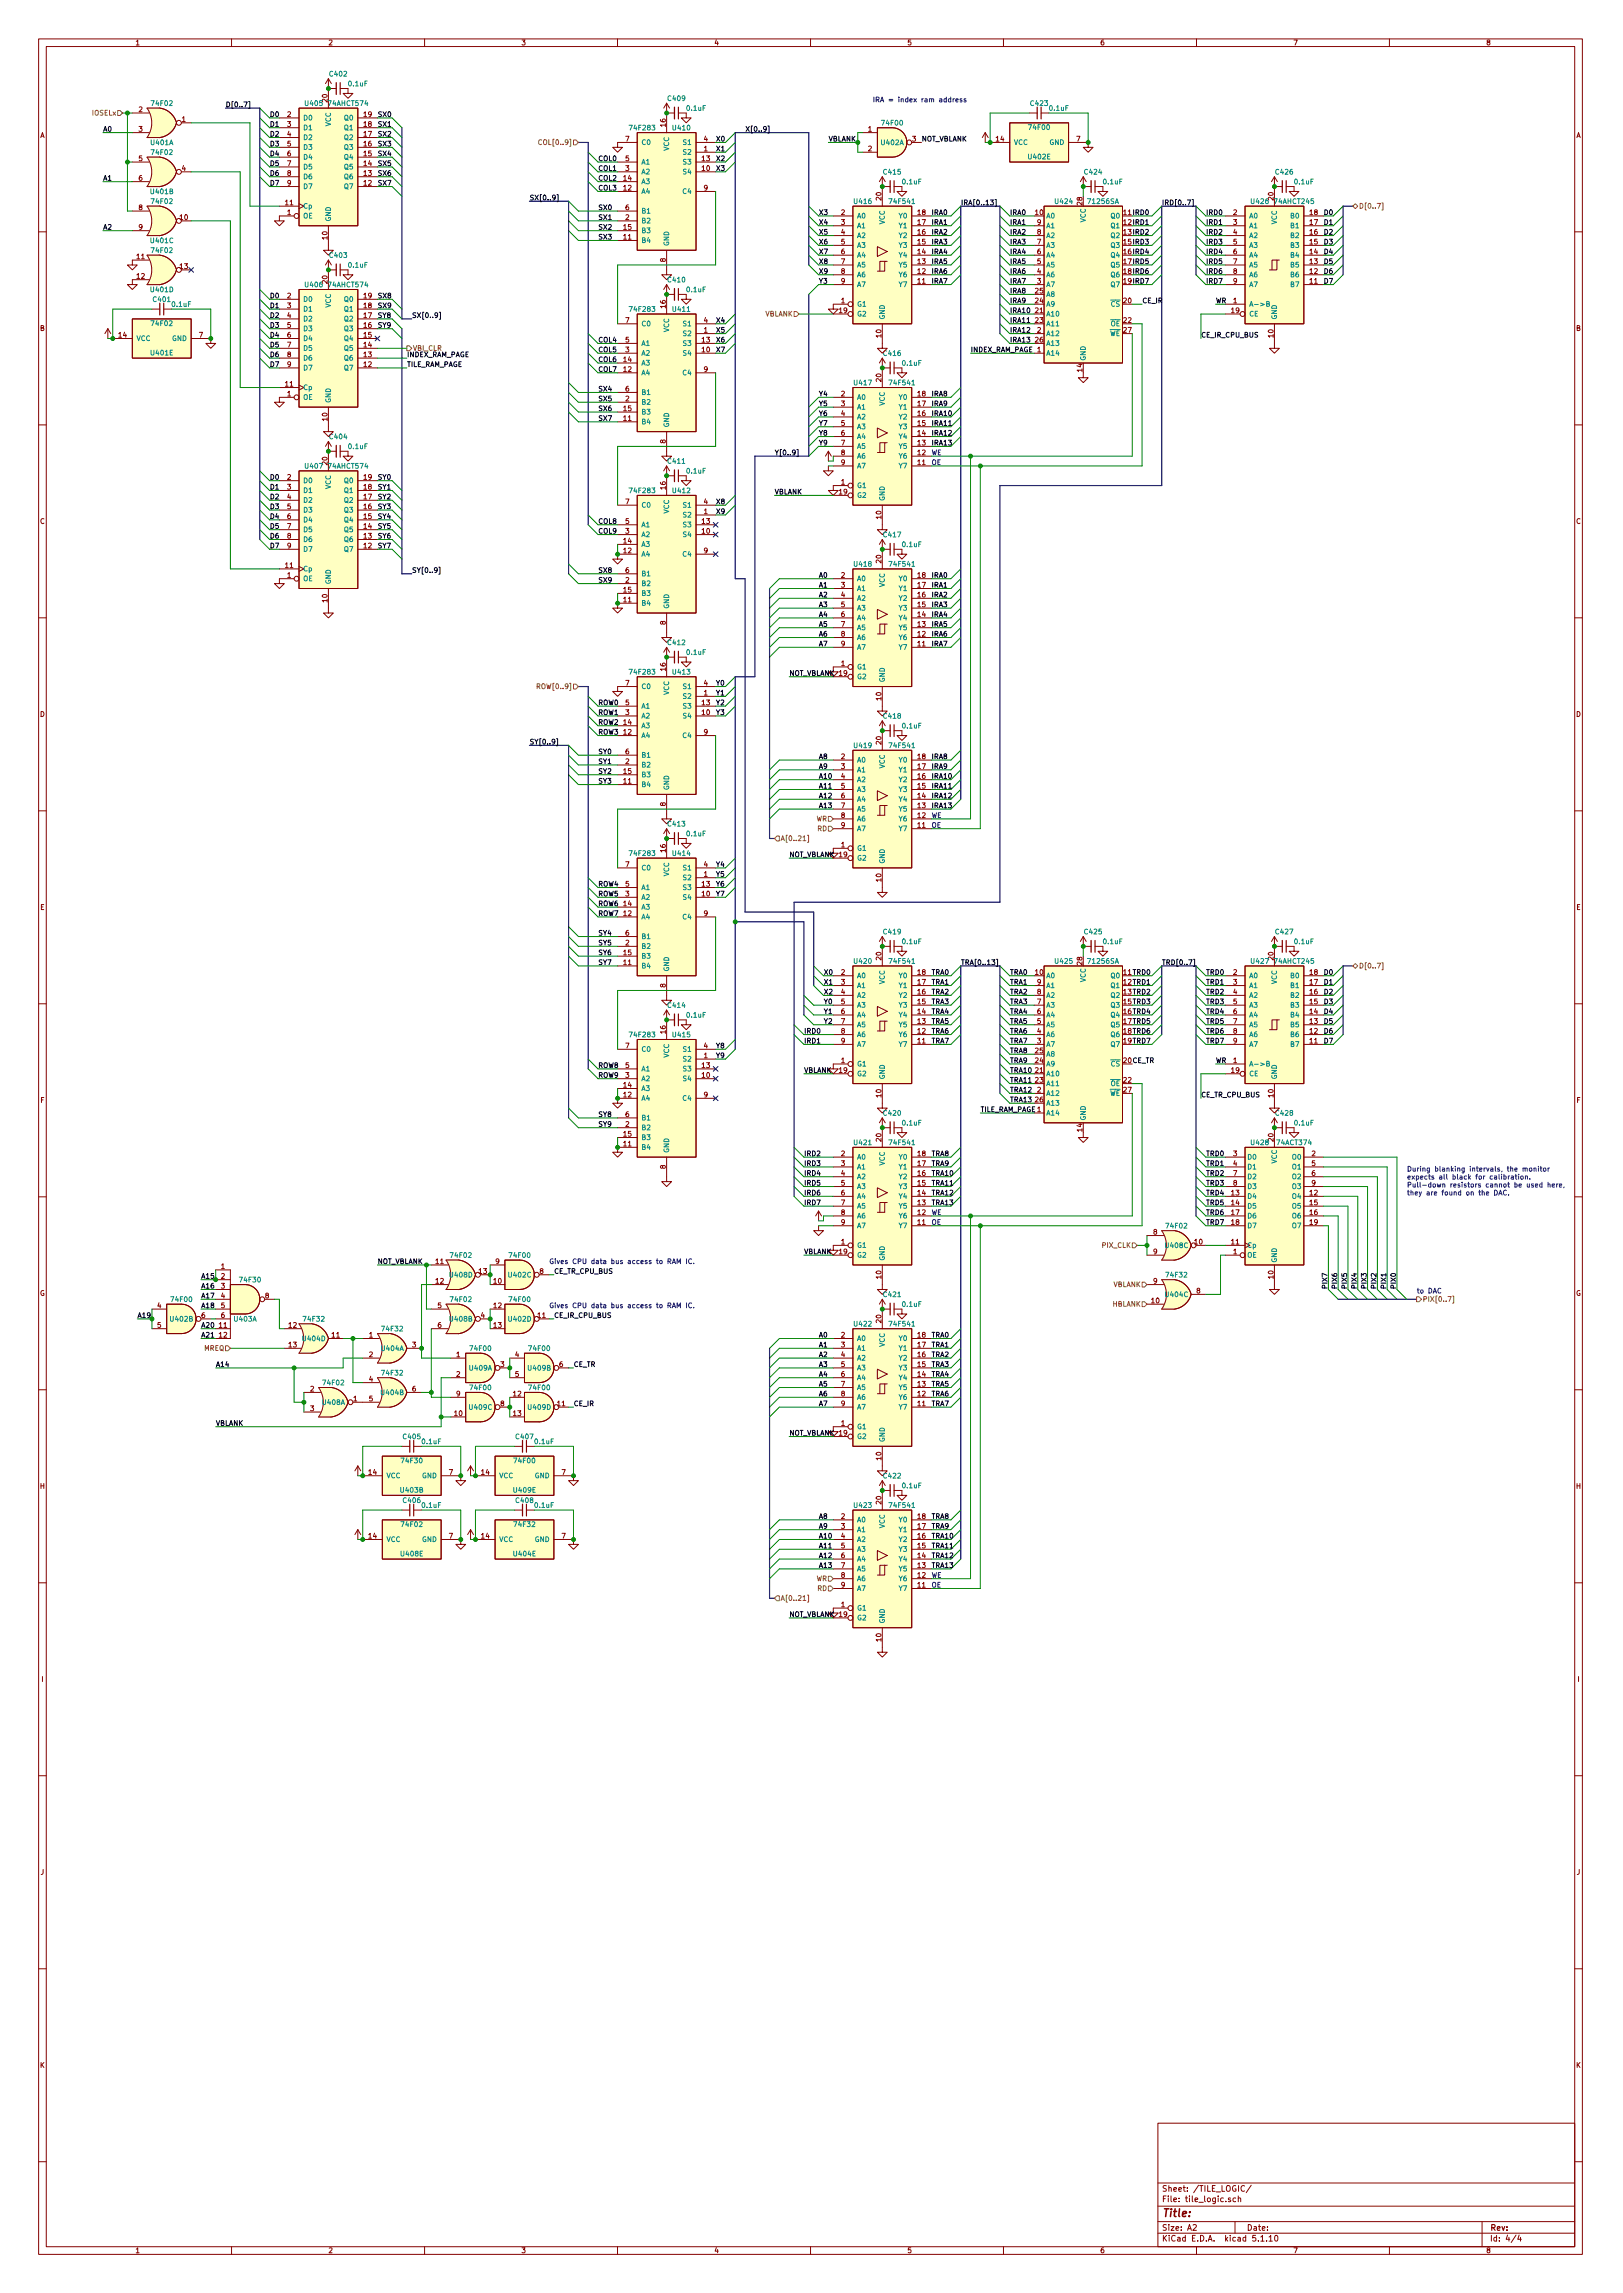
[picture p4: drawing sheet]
<svg xmlns="http://www.w3.org/2000/svg" width="210mm" height="297mm" viewBox="0 0 210 297" stroke-linecap="round" stroke-linejoin="round" font-family="sans-serif">
<defs><g id="words">
<text font-size="1.4" fill="#840000" x="150.5" y="287.2">Title:</text>
<g font-size="1" fill="#840000">
<text x="150.5" y="285.3">File: tile_logic.sch</text>
<text x="150.5" y="283.9">Sheet: /TILE_LOGIC/</text>
<text x="150.5" y="290.4">KiCad E.D.A. kicad 5.1.10</text>
<text x="150.5" y="289">Size: A2</text>
<text x="161.5" y="289">Date:</text>
<text x="193" y="289">Rev:</text>
<text x="193" y="290.4">Id: 4/4</text>
</g>
<g font-size=".9" fill="#840000">
<text x="17.5" y="5.9">1</text>
<text x="42.5" y="5.9">2</text>
<text x="67.5" y="5.9">3</text>
<text x="92.5" y="5.9">4</text>
<text x="117.5" y="5.9">5</text>
<text x="142.5" y="5.9">6</text>
<text x="167.5" y="5.9">7</text>
<text x="192.5" y="5.9">8</text>
<text x="5.2" y="17.9">A</text>
<text x="18" y="14.5">2</text>
<text x="18" y="17.1">3</text>
<text x="23.6" y="15.8">1</text>
<text x="37.2" y="15.1">2</text>
<text x="37.2" y="16.4">3</text>
<text x="37.2" y="17.7">4</text>
<text x="42.4" y="13.2" transform="rotate(-90 42.4 13.2)">20</text>
<text x="47.1" y="17.7">17</text>
<text x="47.1" y="16.4">18</text>
<text x="47.1" y="15.1">19</text>
<text x="86.2" y="16.4" transform="rotate(-90 86.2 16.4)">16</text>
<text x="112.5" y="17.1">1</text>
<text x="204.2" y="17.9">A</text>
<text x="18" y="20.9">5</text>
<text x="18" y="23.4">6</text>
<text x="23.6" y="22.1">4</text>
<text x="37.2" y="19">5</text>
<text x="37.2" y="20.2">6</text>
<text x="37.2" y="21.5">7</text>
<text x="37.2" y="22.8">8</text>
<text x="47.1" y="22.8">13</text>
<text x="47.1" y="21.5">14</text>
<text x="47.1" y="20.2">15</text>
<text x="47.1" y="19">16</text>
<text x="80.8" y="23.4">14</text>
<text x="81" y="22.1">3</text>
<text x="81" y="20.9">5</text>
<text x="81" y="18.3">7</text>
<text x="91" y="22.1">10</text>
<text x="91" y="20.9">13</text>
<text x="91.2" y="19.6">1</text>
<text x="91.2" y="18.3">4</text>
<text x="112.5" y="19.6">2</text>
<text x="118.2" y="18.3">3</text>
<text x="129.1" y="18.3">14</text>
<text x="139.5" y="18.3">7</text>
<text x="18" y="27.2">8</text>
<text x="18" y="29.8">9</text>
<text x="23.3" y="28.5">10</text>
<text x="37" y="26.6">11</text>
<text x="37.2" y="27.8">1</text>
<text x="37.2" y="24">9</text>
<text x="47.1" y="24">12</text>
<text x="80.8" y="24.7">12</text>
<text x="80.8" y="29.8">15</text>
<text x="81" y="28.5">2</text>
<text x="81" y="27.2">6</text>
<text x="91.2" y="24.7">9</text>
<text x="109" y="27.8">2</text>
<text x="109" y="29.1">3</text>
<text x="114.2" y="25.9" transform="rotate(-90 114.2 25.9)">20</text>
<text x="118.9" y="29.1">17</text>
<text x="118.9" y="27.8">18</text>
<text x="134.1" y="27.8">10</text>
<text x="134.4" y="29.1">9</text>
<text x="140.2" y="26.6" transform="rotate(-90 140.2 26.6)">28</text>
<text x="159.8" y="27.8">2</text>
<text x="159.8" y="29.1">3</text>
<text x="165" y="25.9" transform="rotate(-90 165 25.9)">20</text>
<text x="169.7" y="29.1">17</text>
<text x="169.7" y="27.8">18</text>
<text x="17.7" y="33.6">11</text>
<text x="23.3" y="34.8">13</text>
<text x="42.4" y="31" transform="rotate(-90 42.4 31)">10</text>
<text x="80.8" y="31">11</text>
<text x="86.2" y="33.9" transform="rotate(-90 86.2 33.9)">8</text>
<text x="109" y="30.4">4</text>
<text x="109" y="31.7">5</text>
<text x="109" y="32.9">6</text>
<text x="109" y="34.2">7</text>
<text x="109" y="35.5">8</text>
<text x="118.9" y="35.5">12</text>
<text x="118.9" y="34.2">13</text>
<text x="118.9" y="32.9">14</text>
<text x="118.9" y="31.7">15</text>
<text x="118.9" y="30.4">16</text>
<text x="134.4" y="35.5">4</text>
<text x="134.4" y="34.2">5</text>
<text x="134.4" y="32.9">6</text>
<text x="134.4" y="31.7">7</text>
<text x="134.4" y="30.4">8</text>
<text x="159.8" y="30.4">4</text>
<text x="159.8" y="31.7">5</text>
<text x="159.8" y="32.9">6</text>
<text x="159.8" y="34.2">7</text>
<text x="159.8" y="35.5">8</text>
<text x="169.7" y="35.5">12</text>
<text x="169.7" y="34.2">13</text>
<text x="169.7" y="32.9">14</text>
<text x="169.7" y="31.7">15</text>
<text x="169.7" y="30.4">16</text>
<text x="17.7" y="36.1">12</text>
<text x="37.2" y="38.6">2</text>
<text x="37.2" y="39.9">3</text>
<text x="37.2" y="41.2">4</text>
<text x="42.4" y="36.7" transform="rotate(-90 42.4 36.7)">20</text>
<text x="47.1" y="41.2">17</text>
<text x="47.1" y="39.9">18</text>
<text x="47.1" y="38.6">19</text>
<text x="81" y="41.8">7</text>
<text x="86.2" y="39.9" transform="rotate(-90 86.2 39.9)">16</text>
<text x="91.2" y="41.8">4</text>
<text x="108.7" y="40.5">19</text>
<text x="109" y="39.3">1</text>
<text x="109" y="36.7">9</text>
<text x="118.9" y="36.7">11</text>
<text x="134.1" y="40.5">21</text>
<text x="134.1" y="41.8">23</text>
<text x="134.1" y="39.3">24</text>
<text x="134.1" y="38">25</text>
<text x="134.4" y="36.7">3</text>
<text x="145.6" y="39.3">20</text>
<text x="145.6" y="41.8">22</text>
<text x="159.5" y="40.5">19</text>
<text x="159.8" y="39.3">1</text>
<text x="159.8" y="36.7">9</text>
<text x="169.7" y="36.7">11</text>
<text x="5.2" y="42.8">B</text>
<text x="15.4" y="43.7">14</text>
<text x="25.8" y="43.7">7</text>
<text x="37.2" y="42.5">5</text>
<text x="37.2" y="43.7">6</text>
<text x="37.2" y="45">7</text>
<text x="37.2" y="46.3">8</text>
<text x="37.2" y="47.5">9</text>
<text x="47.1" y="47.5">12</text>
<text x="47.1" y="46.3">13</text>
<text x="47.1" y="45">14</text>
<text x="47.1" y="43.7">15</text>
<text x="47.1" y="42.5">16</text>
<text x="80.8" y="46.9">14</text>
<text x="81" y="45.6">3</text>
<text x="81" y="44.4">5</text>
<text x="91" y="45.6">10</text>
<text x="91" y="44.4">13</text>
<text x="91.2" y="43.1">1</text>
<text x="114.2" y="43.7" transform="rotate(-90 114.2 43.7)">10</text>
<text x="134.1" y="44.4">26</text>
<text x="134.4" y="43.1">2</text>
<text x="145.6" y="43.1">27</text>
<text x="165" y="43.7" transform="rotate(-90 165 43.7)">10</text>
<text x="204.2" y="42.8">B</text>
<text x="37" y="50.1">11</text>
<text x="37.2" y="51.3">1</text>
<text x="80.8" y="48.2">12</text>
<text x="80.8" y="53.2">15</text>
<text x="81" y="52">2</text>
<text x="81" y="50.7">6</text>
<text x="91.2" y="48.2">9</text>
<text x="109" y="51.3">2</text>
<text x="109" y="52.6">3</text>
<text x="109" y="53.9">4</text>
<text x="114.2" y="49.4" transform="rotate(-90 114.2 49.4)">20</text>
<text x="118.9" y="53.9">16</text>
<text x="118.9" y="52.6">17</text>
<text x="118.9" y="51.3">18</text>
<text x="140.2" y="48.1" transform="rotate(-90 140.2 48.1)">14</text>
<text x="42.4" y="54.5" transform="rotate(-90 42.4 54.5)">10</text>
<text x="80.8" y="54.5">11</text>
<text x="86.2" y="57.4" transform="rotate(-90 86.2 57.4)">8</text>
<text x="109" y="55.2">5</text>
<text x="109" y="56.4">6</text>
<text x="109" y="57.7">7</text>
<text x="109" y="59">8</text>
<text x="118.9" y="59">12</text>
<text x="118.9" y="57.7">13</text>
<text x="118.9" y="56.4">14</text>
<text x="118.9" y="55.2">15</text>
<text x="37.2" y="62.1">2</text>
<text x="37.2" y="63.4">3</text>
<text x="37.2" y="64.7">4</text>
<text x="37.2" y="65.9">5</text>
<text x="42.4" y="60.2" transform="rotate(-90 42.4 60.2)">20</text>
<text x="47.1" y="65.9">16</text>
<text x="47.1" y="64.7">17</text>
<text x="47.1" y="63.4">18</text>
<text x="47.1" y="62.1">19</text>
<text x="81" y="65.3">7</text>
<text x="86.2" y="63.4" transform="rotate(-90 86.2 63.4)">16</text>
<text x="91.2" y="65.3">4</text>
<text x="108.7" y="64">19</text>
<text x="109" y="62.8">1</text>
<text x="109" y="60.2">9</text>
<text x="118.9" y="60.2">11</text>
<text x="5.2" y="67.9">C</text>
<text x="37.2" y="67.2">6</text>
<text x="37.2" y="68.5">7</text>
<text x="37.2" y="69.8">8</text>
<text x="37.2" y="71">9</text>
<text x="47.1" y="71">12</text>
<text x="47.1" y="69.8">13</text>
<text x="47.1" y="68.5">14</text>
<text x="47.1" y="67.2">15</text>
<text x="80.8" y="71.7">12</text>
<text x="80.8" y="70.4">14</text>
<text x="81" y="69.1">3</text>
<text x="81" y="67.9">5</text>
<text x="91" y="69.1">10</text>
<text x="91" y="67.9">13</text>
<text x="91.2" y="66.6">1</text>
<text x="91.2" y="71.7">9</text>
<text x="114.2" y="67.2" transform="rotate(-90 114.2 67.2)">10</text>
<text x="204.2" y="67.9">C</text>
<text x="37" y="73.6">11</text>
<text x="37.2" y="74.8">1</text>
<text x="42.4" y="78" transform="rotate(-90 42.4 78)">10</text>
<text x="80.8" y="76.7">15</text>
<text x="81" y="75.5">2</text>
<text x="81" y="74.2">6</text>
<text x="109" y="74.8">2</text>
<text x="109" y="76.1">3</text>
<text x="109" y="77.4">4</text>
<text x="114.2" y="72.9" transform="rotate(-90 114.2 72.9)">20</text>
<text x="118.9" y="77.4">16</text>
<text x="118.9" y="76.1">17</text>
<text x="118.9" y="74.8">18</text>
<text x="80.8" y="78">11</text>
<text x="86.2" y="80.9" transform="rotate(-90 86.2 80.9)">8</text>
<text x="109" y="78.6">5</text>
<text x="109" y="79.9">6</text>
<text x="109" y="81.2">7</text>
<text x="109" y="82.5">8</text>
<text x="109" y="83.7">9</text>
<text x="118.9" y="83.7">11</text>
<text x="118.9" y="82.5">12</text>
<text x="118.9" y="81.2">13</text>
<text x="118.9" y="79.9">14</text>
<text x="118.9" y="78.6">15</text>
<text x="81" y="88.8">7</text>
<text x="86.2" y="86.9" transform="rotate(-90 86.2 86.9)">16</text>
<text x="91.2" y="88.8">4</text>
<text x="108.7" y="87.5">19</text>
<text x="109" y="86.3">1</text>
<text x="5.2" y="92.8">D</text>
<text x="80.8" y="95.2">12</text>
<text x="80.8" y="93.9">14</text>
<text x="81" y="92.6">3</text>
<text x="81" y="91.3">5</text>
<text x="91" y="92.6">10</text>
<text x="91" y="91.3">13</text>
<text x="91.2" y="90.1">1</text>
<text x="91.2" y="95.2">9</text>
<text x="114.2" y="90.7" transform="rotate(-90 114.2 90.7)">10</text>
<text x="204.2" y="92.8">D</text>
<text x="80.8" y="101.5">11</text>
<text x="80.8" y="100.2">15</text>
<text x="81" y="99">2</text>
<text x="81" y="97.7">6</text>
<text x="109" y="98.3">2</text>
<text x="109" y="99.6">3</text>
<text x="109" y="100.9">4</text>
<text x="114.2" y="96.4" transform="rotate(-90 114.2 96.4)">20</text>
<text x="118.9" y="100.9">16</text>
<text x="118.9" y="99.6">17</text>
<text x="118.9" y="98.3">18</text>
<text x="86.2" y="104.4" transform="rotate(-90 86.2 104.4)">8</text>
<text x="109" y="102.1">5</text>
<text x="109" y="103.4">6</text>
<text x="109" y="104.7">7</text>
<text x="109" y="106">8</text>
<text x="109" y="107.2">9</text>
<text x="118.9" y="107.2">11</text>
<text x="118.9" y="106">12</text>
<text x="118.9" y="104.7">13</text>
<text x="118.9" y="103.4">14</text>
<text x="118.9" y="102.1">15</text>
<text x="81" y="112.3">7</text>
<text x="86.2" y="110.4" transform="rotate(-90 86.2 110.4)">16</text>
<text x="91.2" y="113.6">1</text>
<text x="91.2" y="112.3">4</text>
<text x="108.7" y="111">19</text>
<text x="109" y="109.8">1</text>
<text x="5.2" y="117.9">E</text>
<text x="80.8" y="118.7">12</text>
<text x="80.8" y="117.4">14</text>
<text x="81" y="116.1">3</text>
<text x="81" y="114.8">5</text>
<text x="91" y="116.1">10</text>
<text x="91" y="114.8">13</text>
<text x="91.2" y="118.7">9</text>
<text x="114.2" y="114.2" transform="rotate(-90 114.2 114.2)">10</text>
<text x="204.2" y="117.9">E</text>
<text x="80.8" y="125">11</text>
<text x="80.8" y="123.7">15</text>
<text x="81" y="122.5">2</text>
<text x="81" y="121.2">6</text>
<text x="114.2" y="124.3" transform="rotate(-90 114.2 124.3)">20</text>
<text x="140.2" y="125" transform="rotate(-90 140.2 125)">28</text>
<text x="165" y="124.3" transform="rotate(-90 165 124.3)">20</text>
<text x="86.2" y="127.9" transform="rotate(-90 86.2 127.9)">8</text>
<text x="109" y="126.3">2</text>
<text x="109" y="127.5">3</text>
<text x="109" y="128.8">4</text>
<text x="109" y="130.1">5</text>
<text x="109" y="131.4">6</text>
<text x="118.9" y="131.4">14</text>
<text x="118.9" y="130.1">15</text>
<text x="118.9" y="128.8">16</text>
<text x="118.9" y="127.5">17</text>
<text x="118.9" y="126.3">18</text>
<text x="134.1" y="126.3">10</text>
<text x="134.4" y="131.4">6</text>
<text x="134.4" y="130.1">7</text>
<text x="134.4" y="128.8">8</text>
<text x="134.4" y="127.5">9</text>
<text x="159.8" y="126.3">2</text>
<text x="159.8" y="127.5">3</text>
<text x="159.8" y="128.8">4</text>
<text x="159.8" y="130.1">5</text>
<text x="159.8" y="131.4">6</text>
<text x="169.7" y="131.4">14</text>
<text x="169.7" y="130.1">15</text>
<text x="169.7" y="128.8">16</text>
<text x="169.7" y="127.5">17</text>
<text x="169.7" y="126.3">18</text>
<text x="81" y="135.8">7</text>
<text x="86.2" y="133.9" transform="rotate(-90 86.2 133.9)">16</text>
<text x="91.2" y="137.1">1</text>
<text x="91.2" y="135.8">4</text>
<text x="109" y="137.7">1</text>
<text x="109" y="132.6">7</text>
<text x="109" y="133.9">8</text>
<text x="109" y="135.2">9</text>
<text x="118.9" y="135.2">11</text>
<text x="118.9" y="133.9">12</text>
<text x="118.9" y="132.6">13</text>
<text x="134.1" y="137.7">24</text>
<text x="134.1" y="136.4">25</text>
<text x="134.4" y="135.2">3</text>
<text x="134.4" y="133.9">4</text>
<text x="134.4" y="132.6">5</text>
<text x="159.8" y="137.7">1</text>
<text x="159.8" y="132.6">7</text>
<text x="159.8" y="133.9">8</text>
<text x="159.8" y="135.2">9</text>
<text x="169.7" y="135.2">11</text>
<text x="169.7" y="133.9">12</text>
<text x="169.7" y="132.6">13</text>
<text x="5.2" y="142.8">F</text>
<text x="80.8" y="142.1">12</text>
<text x="80.8" y="140.9">14</text>
<text x="81" y="139.6">3</text>
<text x="81" y="138.3">5</text>
<text x="91" y="139.6">10</text>
<text x="91" y="138.3">13</text>
<text x="91.2" y="142.1">9</text>
<text x="108.7" y="139">19</text>
<text x="114.2" y="142.1" transform="rotate(-90 114.2 142.1)">10</text>
<text x="134.1" y="139">21</text>
<text x="134.1" y="140.2">23</text>
<text x="134.1" y="142.8">26</text>
<text x="134.4" y="141.5">2</text>
<text x="145.6" y="140.2">22</text>
<text x="145.6" y="141.5">27</text>
<text x="159.5" y="139">19</text>
<text x="165" y="142.1" transform="rotate(-90 165 142.1)">10</text>
<text x="204.2" y="142.8">F</text>
<text x="80.8" y="148.5">11</text>
<text x="80.8" y="147.2">15</text>
<text x="81" y="146">2</text>
<text x="81" y="144.7">6</text>
<text x="109" y="149.8">2</text>
<text x="114.2" y="147.8" transform="rotate(-90 114.2 147.8)">20</text>
<text x="118.9" y="149.8">18</text>
<text x="140.2" y="146.6" transform="rotate(-90 140.2 146.6)">14</text>
<text x="159.8" y="149.8">3</text>
<text x="165" y="147.8" transform="rotate(-90 165 147.8)">20</text>
<text x="169.9" y="149.8">2</text>
<text x="86.2" y="151.4" transform="rotate(-90 86.2 151.4)">8</text>
<text x="109" y="151">3</text>
<text x="109" y="152.3">4</text>
<text x="109" y="153.6">5</text>
<text x="109" y="154.8">6</text>
<text x="118.9" y="154.8">14</text>
<text x="118.9" y="153.6">15</text>
<text x="118.9" y="152.3">16</text>
<text x="118.9" y="151">17</text>
<text x="159.5" y="154.8">13</text>
<text x="159.8" y="151">4</text>
<text x="159.8" y="152.3">7</text>
<text x="159.8" y="153.6">8</text>
<text x="169.7" y="154.8">12</text>
<text x="169.9" y="151">5</text>
<text x="169.9" y="152.3">6</text>
<text x="169.9" y="153.6">9</text>
<text x="109" y="161.2">1</text>
<text x="109" y="156.1">7</text>
<text x="109" y="157.4">8</text>
<text x="109" y="158.7">9</text>
<text x="118.9" y="158.7">11</text>
<text x="118.9" y="157.4">12</text>
<text x="118.9" y="156.1">13</text>
<text x="149.4" y="159.9">8</text>
<text x="154.8" y="161.2">10</text>
<text x="159.5" y="161.2">11</text>
<text x="159.5" y="156.1">14</text>
<text x="159.5" y="157.4">17</text>
<text x="159.5" y="158.7">18</text>
<text x="169.7" y="156.1">15</text>
<text x="169.7" y="157.4">16</text>
<text x="169.7" y="158.7">19</text>
<text x="5.2" y="167.9">G</text>
<text x="28.7" y="164.4">1</text>
<text x="28.7" y="165.6">2</text>
<text x="28.7" y="166.9">3</text>
<text x="56.5" y="163.7">11</text>
<text x="56.5" y="166.3">12</text>
<text x="62.1" y="165">13</text>
<text x="64" y="166.3">10</text>
<text x="64.2" y="163.7">9</text>
<text x="69.9" y="165">8</text>
<text x="108.7" y="162.5">19</text>
<text x="114.2" y="165.6" transform="rotate(-90 114.2 165.6)">10</text>
<text x="149.4" y="162.5">9</text>
<text x="149.4" y="166.3">9</text>
<text x="155" y="167.5">8</text>
<text x="159.8" y="162.5">1</text>
<text x="165" y="165.6" transform="rotate(-90 165 165.6)">10</text>
<text x="204.2" y="167.9">G</text>
<text x="20.4" y="169.5">4</text>
<text x="20.4" y="172">5</text>
<text x="26.1" y="170.7">6</text>
<text x="28.4" y="172">11</text>
<text x="28.4" y="173.3">12</text>
<text x="28.7" y="168.2">4</text>
<text x="28.7" y="169.5">5</text>
<text x="28.7" y="170.7">6</text>
<text x="34.4" y="168.2">8</text>
<text x="37.4" y="172">12</text>
<text x="43" y="173.3">11</text>
<text x="47.8" y="173.3">1</text>
<text x="56.7" y="169.5">5</text>
<text x="56.7" y="172">6</text>
<text x="62.3" y="170.7">4</text>
<text x="64" y="169.5">12</text>
<text x="64" y="172">13</text>
<text x="69.7" y="170.7">11</text>
<text x="109" y="173.3">2</text>
<text x="114.2" y="171.3" transform="rotate(-90 114.2 171.3)">20</text>
<text x="118.9" y="173.3">18</text>
<text x="149.2" y="168.8">10</text>
<text x="37.4" y="174.5">13</text>
<text x="47.8" y="179">4</text>
<text x="47.8" y="175.8">2</text>
<text x="53.4" y="174.5">3</text>
<text x="59.1" y="175.8">1</text>
<text x="59.1" y="178.3">2</text>
<text x="64.8" y="177.1">3</text>
<text x="66.8" y="175.8">4</text>
<text x="66.8" y="178.3">5</text>
<text x="72.5" y="177.1">6</text>
<text x="109" y="174.5">3</text>
<text x="109" y="175.8">4</text>
<text x="109" y="177.1">5</text>
<text x="109" y="178.3">6</text>
<text x="109" y="179.6">7</text>
<text x="118.9" y="179.6">13</text>
<text x="118.9" y="178.3">14</text>
<text x="118.9" y="177.1">15</text>
<text x="118.9" y="175.8">16</text>
<text x="118.9" y="174.5">17</text>
<text x="40.2" y="180.2">2</text>
<text x="40.2" y="182.8">3</text>
<text x="45.8" y="181.5">1</text>
<text x="47.8" y="181.5">5</text>
<text x="53.4" y="180.2">6</text>
<text x="58.9" y="183.4">10</text>
<text x="59.1" y="180.9">9</text>
<text x="64.8" y="182.2">8</text>
<text x="66.5" y="180.9">12</text>
<text x="66.5" y="183.4">13</text>
<text x="72.2" y="182.2">11</text>
<text x="108.7" y="186">19</text>
<text x="109" y="184.7">1</text>
<text x="109" y="180.9">8</text>
<text x="109" y="182.2">9</text>
<text x="118.9" y="182.2">11</text>
<text x="118.9" y="180.9">12</text>
<text x="47.8" y="191">14</text>
<text x="58.2" y="191">7</text>
<text x="62.4" y="191">14</text>
<text x="72.8" y="191">7</text>
<text x="114.2" y="189.1" transform="rotate(-90 114.2 189.1)">10</text>
<text x="5.2" y="192.8">H</text>
<text x="109" y="196.8">2</text>
<text x="114.2" y="194.8" transform="rotate(-90 114.2 194.8)">20</text>
<text x="118.9" y="196.8">18</text>
<text x="204.2" y="192.8">H</text>
<text x="47.8" y="199.3">14</text>
<text x="58.2" y="199.3">7</text>
<text x="62.4" y="199.3">14</text>
<text x="72.8" y="199.3">7</text>
<text x="109" y="198">3</text>
<text x="109" y="199.3">4</text>
<text x="109" y="200.6">5</text>
<text x="109" y="201.8">6</text>
<text x="109" y="203.1">7</text>
<text x="118.9" y="203.1">13</text>
<text x="118.9" y="201.8">14</text>
<text x="118.9" y="200.6">15</text>
<text x="118.9" y="199.3">16</text>
<text x="118.9" y="198">17</text>
<text x="108.7" y="209.5">19</text>
<text x="109" y="208.2">1</text>
<text x="109" y="204.4">8</text>
<text x="109" y="205.6">9</text>
<text x="118.9" y="205.6">11</text>
<text x="118.9" y="204.4">12</text>
<text x="114.2" y="212.6" transform="rotate(-90 114.2 212.6)">10</text>
<text x="5.4" y="217.9">I</text>
<text x="204.4" y="217.9">I</text>
<text x="5.3" y="242.8">J</text>
<text x="204.3" y="242.8">J</text>
<text x="5.2" y="267.9">K</text>
<text x="204.2" y="267.9">K</text>
<text x="17.5" y="291.9">1</text>
<text x="42.5" y="291.9">2</text>
<text x="67.5" y="291.9">3</text>
<text x="92.5" y="291.9">4</text>
<text x="117.5" y="291.9">5</text>
<text x="142.5" y="291.9">6</text>
<text x="167.5" y="291.9">7</text>
<text x="192.5" y="291.9">8</text>
</g>
<g font-size=".9" fill="#008484">
<text x="42.8" y="9.9">C402</text>
<text x="45.2" y="11.2">0.1uF</text>
<text x="19.7" y="13.7">74F02</text>
<text x="39.2" y="15.6">D0</text>
<text x="39.2" y="16.9">D1</text>
<text x="39.6" y="13.7">U405</text>
<text x="42.6" y="13.7">74AHCT574</text>
<text x="42.9" y="16.4" transform="rotate(-90 42.9 16.4)">VCC</text>
<text x="44.7" y="16.9">Q1</text>
<text x="44.7" y="15.6">Q0</text>
<text x="81.7" y="16.9">74F283</text>
<text x="86.6" y="13.1">C409</text>
<text x="87.2" y="16.9">U410</text>
<text x="89" y="14.3">0.1uF</text>
<text x="114.3" y="16.3">74F00</text>
<text x="133.4" y="16.8">74F00</text>
<text x="133.6" y="13.7">C423</text>
<text x="136" y="14.3">0.1uF</text>
<text x="19.6" y="18.8">U401A</text>
<text x="19.7" y="20.1">74F02</text>
<text x="39.2" y="18.1">D2</text>
<text x="39.2" y="19.4">D3</text>
<text x="39.2" y="20.7">D4</text>
<text x="39.2" y="21.9">D5</text>
<text x="39.2" y="23.2">D6</text>
<text x="44.7" y="23.2">Q6</text>
<text x="44.7" y="21.9">Q5</text>
<text x="44.7" y="20.7">Q4</text>
<text x="44.7" y="19.4">Q3</text>
<text x="44.7" y="18.1">Q2</text>
<text x="83.1" y="23.8">A3</text>
<text x="83.1" y="22.6">A2</text>
<text x="83.1" y="21.3">A1</text>
<text x="83.1" y="18.8">C0</text>
<text x="86.7" y="19.6" transform="rotate(-90 86.7 19.6)">VCC</text>
<text x="88.6" y="20">S2</text>
<text x="88.6" y="22.6">S4</text>
<text x="88.6" y="21.3">S3</text>
<text x="88.6" y="18.8">S1</text>
<text x="114.2" y="18.8">U402A</text>
<text x="114.5" y="22.6">C415</text>
<text x="117" y="23.9">0.1uF</text>
<text x="131.3" y="18.8">VCC</text>
<text x="133.3" y="20.6">U402E</text>
<text x="136" y="18.8">GND</text>
<text x="140.6" y="22.6">C424</text>
<text x="143" y="23.9">0.1uF</text>
<text x="165.3" y="22.6">C426</text>
<text x="167.8" y="23.9">0.1uF</text>
<text x="19.6" y="25.1">U401B</text>
<text x="19.7" y="26.4">74F02</text>
<text x="39.2" y="28.3">OE</text>
<text x="39.2" y="27">Cp</text>
<text x="39.2" y="24.5">D7</text>
<text x="42.9" y="28.7" transform="rotate(-90 42.9 28.7)">GND</text>
<text x="44.7" y="24.5">Q7</text>
<text x="83.1" y="25.1">A4</text>
<text x="83.1" y="28.9">B2</text>
<text x="83.1" y="27.7">B1</text>
<text x="88.5" y="25.1">C4</text>
<text x="110.7" y="26.4">U416</text>
<text x="111" y="28.3">A0</text>
<text x="111" y="29.6">A1</text>
<text x="114.6" y="29.1" transform="rotate(-90 114.6 29.1)">VCC</text>
<text x="115.3" y="26.4">74F541</text>
<text x="116.5" y="29.6">Y1</text>
<text x="116.5" y="28.3">Y0</text>
<text x="135.5" y="28.3">A0</text>
<text x="135.5" y="29.6">A1</text>
<text x="136.7" y="26.4">U424</text>
<text x="140.7" y="28.8" transform="rotate(-90 140.7 28.8)">VCC</text>
<text x="141" y="26.4">71256SA</text>
<text x="144" y="28.3">Q0</text>
<text x="144" y="29.6">Q1</text>
<text x="161.8" y="28.3">A0</text>
<text x="161.8" y="29.6">A1</text>
<text x="162.1" y="26.4">U426</text>
<text x="165.2" y="26.4">74AHCT245</text>
<text x="165.4" y="29.1" transform="rotate(-90 165.4 29.1)">VCC</text>
<text x="167.3" y="29.6">B1</text>
<text x="167.3" y="28.3">B0</text>
<text x="19.6" y="31.5">U401C</text>
<text x="19.7" y="32.8">74F02</text>
<text x="42.8" y="33.4">C403</text>
<text x="45.2" y="34.7">0.1uF</text>
<text x="83.1" y="31.5">B4</text>
<text x="83.1" y="30.2">B3</text>
<text x="86.7" y="31.9" transform="rotate(-90 86.7 31.9)">GND</text>
<text x="111" y="30.8">A2</text>
<text x="111" y="32.1">A3</text>
<text x="111" y="33.4">A4</text>
<text x="111" y="34.6">A5</text>
<text x="111" y="35.9">A6</text>
<text x="116.5" y="35.9">Y6</text>
<text x="116.5" y="34.6">Y5</text>
<text x="116.5" y="33.4">Y4</text>
<text x="116.5" y="32.1">Y3</text>
<text x="116.5" y="30.8">Y2</text>
<text x="135.5" y="35.9">A6</text>
<text x="135.5" y="34.6">A5</text>
<text x="135.5" y="33.4">A4</text>
<text x="135.5" y="32.1">A3</text>
<text x="135.5" y="30.8">A2</text>
<text x="144" y="30.8">Q2</text>
<text x="144" y="32.1">Q3</text>
<text x="144" y="33.4">Q4</text>
<text x="144" y="34.6">Q5</text>
<text x="144" y="35.9">Q6</text>
<text x="161.8" y="30.8">A2</text>
<text x="161.8" y="32.1">A3</text>
<text x="161.8" y="33.4">A4</text>
<text x="161.8" y="34.6">A5</text>
<text x="161.8" y="35.9">A6</text>
<text x="167.3" y="35.9">B6</text>
<text x="167.3" y="34.6">B5</text>
<text x="167.3" y="33.4">B4</text>
<text x="167.3" y="32.1">B3</text>
<text x="167.3" y="30.8">B2</text>
<text x="19.6" y="37.8">U401D</text>
<text x="19.9" y="39.1">C401</text>
<text x="22.3" y="39.7">0.1uF</text>
<text x="39.2" y="39.1">D0</text>
<text x="39.2" y="40.4">D1</text>
<text x="39.2" y="41.6">D2</text>
<text x="39.6" y="37.2">U406</text>
<text x="42.6" y="37.2">74AHCT574</text>
<text x="42.9" y="39.9" transform="rotate(-90 42.9 39.9)">VCC</text>
<text x="44.7" y="41.6">Q2</text>
<text x="44.7" y="40.4">Q1</text>
<text x="44.7" y="39.1">Q0</text>
<text x="81.7" y="40.4">74F283</text>
<text x="86.6" y="36.6">C410</text>
<text x="87.2" y="40.4">U411</text>
<text x="89" y="37.8">0.1uF</text>
<text x="111" y="39.7">G1</text>
<text x="111" y="41">G2</text>
<text x="111" y="37.2">A7</text>
<text x="114.6" y="41.4" transform="rotate(-90 114.6 41.4)">GND</text>
<text x="116.5" y="37.2">Y7</text>
<text x="135.5" y="41">A10</text>
<text x="135.5" y="39.7">A9</text>
<text x="135.5" y="38.5">A8</text>
<text x="135.5" y="37.2">A7</text>
<text x="143.9" y="39.7">CS</text>
<text x="144" y="37.2">Q7</text>
<text x="161.8" y="39.7">A-&gt;B</text>
<text x="161.8" y="41">CE</text>
<text x="161.8" y="37.2">A7</text>
<text x="165.4" y="41.4" transform="rotate(-90 165.4 41.4)">GND</text>
<text x="167.3" y="37.2">B7</text>
<text x="17.7" y="44.2">VCC</text>
<text x="19.6" y="46">U401E</text>
<text x="19.7" y="42.2">74F02</text>
<text x="22.3" y="44.2">GND</text>
<text x="39.2" y="42.9">D3</text>
<text x="39.2" y="44.2">D4</text>
<text x="39.2" y="45.4">D5</text>
<text x="39.2" y="46.7">D6</text>
<text x="39.2" y="48">D7</text>
<text x="44.7" y="48">Q7</text>
<text x="44.7" y="46.7">Q6</text>
<text x="44.7" y="45.4">Q5</text>
<text x="44.7" y="44.2">Q4</text>
<text x="44.7" y="42.9">Q3</text>
<text x="83.1" y="47.3">A3</text>
<text x="83.1" y="46.1">A2</text>
<text x="83.1" y="44.8">A1</text>
<text x="83.1" y="42.3">C0</text>
<text x="86.7" y="43.1" transform="rotate(-90 86.7 43.1)">VCC</text>
<text x="88.6" y="43.5">S2</text>
<text x="88.6" y="46.1">S4</text>
<text x="88.6" y="44.8">S3</text>
<text x="88.6" y="42.3">S1</text>
<text x="114.5" y="46.1">C416</text>
<text x="117" y="47.4">0.1uF</text>
<text x="135.5" y="46.1">A14</text>
<text x="135.5" y="43.5">A12</text>
<text x="135.5" y="42.3">A11</text>
<text x="135.5" y="44.8">A13</text>
<text x="140.7" y="46.8" transform="rotate(-90 140.7 46.8)">GND</text>
<text x="143.7" y="43.5">WE</text>
<text x="143.9" y="42.3">OE</text>
<text x="39.2" y="51.8">OE</text>
<text x="39.2" y="50.5">Cp</text>
<text x="42.9" y="52.2" transform="rotate(-90 42.9 52.2)">GND</text>
<text x="83.1" y="48.6">A4</text>
<text x="83.1" y="53.7">B3</text>
<text x="83.1" y="52.4">B2</text>
<text x="83.1" y="51.2">B1</text>
<text x="88.5" y="48.6">C4</text>
<text x="110.7" y="49.9">U417</text>
<text x="111" y="51.8">A0</text>
<text x="111" y="53.1">A1</text>
<text x="114.6" y="52.6" transform="rotate(-90 114.6 52.6)">VCC</text>
<text x="115.3" y="49.9">74F541</text>
<text x="116.5" y="53.1">Y1</text>
<text x="116.5" y="51.8">Y0</text>
<text x="42.8" y="56.9">C404</text>
<text x="45.2" y="58.2">0.1uF</text>
<text x="83.1" y="55">B4</text>
<text x="86.7" y="55.4" transform="rotate(-90 86.7 55.4)">GND</text>
<text x="111" y="54.3">A2</text>
<text x="111" y="55.6">A3</text>
<text x="111" y="56.9">A4</text>
<text x="111" y="58.1">A5</text>
<text x="111" y="59.4">A6</text>
<text x="116.5" y="59.4">Y6</text>
<text x="116.5" y="58.1">Y5</text>
<text x="116.5" y="56.9">Y4</text>
<text x="116.5" y="55.6">Y3</text>
<text x="116.5" y="54.3">Y2</text>
<text x="39.2" y="62.6">D0</text>
<text x="39.2" y="63.9">D1</text>
<text x="39.2" y="65.1">D2</text>
<text x="39.6" y="60.7">U407</text>
<text x="42.6" y="60.7">74AHCT574</text>
<text x="42.9" y="63.4" transform="rotate(-90 42.9 63.4)">VCC</text>
<text x="44.7" y="65.1">Q2</text>
<text x="44.7" y="63.9">Q1</text>
<text x="44.7" y="62.6">Q0</text>
<text x="81.7" y="63.9">74F283</text>
<text x="83.1" y="65.8">C0</text>
<text x="86.6" y="60.1">C411</text>
<text x="87.2" y="63.9">U412</text>
<text x="88.6" y="65.8">S1</text>
<text x="89" y="61.3">0.1uF</text>
<text x="111" y="63.2">G1</text>
<text x="111" y="64.5">G2</text>
<text x="111" y="60.7">A7</text>
<text x="114.6" y="64.9" transform="rotate(-90 114.6 64.9)">GND</text>
<text x="116.5" y="60.7">Y7</text>
<text x="39.2" y="66.4">D3</text>
<text x="39.2" y="67.7">D4</text>
<text x="39.2" y="68.9">D5</text>
<text x="39.2" y="70.2">D6</text>
<text x="39.2" y="71.5">D7</text>
<text x="44.7" y="71.5">Q7</text>
<text x="44.7" y="70.2">Q6</text>
<text x="44.7" y="68.9">Q5</text>
<text x="44.7" y="67.7">Q4</text>
<text x="44.7" y="66.4">Q3</text>
<text x="83.1" y="70.8">A3</text>
<text x="83.1" y="69.6">A2</text>
<text x="83.1" y="68.3">A1</text>
<text x="86.7" y="66.5" transform="rotate(-90 86.7 66.5)">VCC</text>
<text x="88.6" y="67">S2</text>
<text x="88.6" y="69.6">S4</text>
<text x="88.6" y="68.3">S3</text>
<text x="114.5" y="69.6">C417</text>
<text x="117" y="70.9">0.1uF</text>
<text x="39.2" y="75.3">OE</text>
<text x="39.2" y="74">Cp</text>
<text x="42.9" y="75.7" transform="rotate(-90 42.9 75.7)">GND</text>
<text x="83.1" y="72.1">A4</text>
<text x="83.1" y="77.2">B3</text>
<text x="83.1" y="75.9">B2</text>
<text x="83.1" y="74.6">B1</text>
<text x="88.5" y="72.1">C4</text>
<text x="110.7" y="73.4">U418</text>
<text x="111" y="75.3">A0</text>
<text x="111" y="76.6">A1</text>
<text x="111" y="77.8">A2</text>
<text x="114.6" y="76.1" transform="rotate(-90 114.6 76.1)">VCC</text>
<text x="115.3" y="73.4">74F541</text>
<text x="116.5" y="77.8">Y2</text>
<text x="116.5" y="76.6">Y1</text>
<text x="116.5" y="75.3">Y0</text>
<text x="83.1" y="78.5">B4</text>
<text x="86.6" y="83.6">C412</text>
<text x="86.7" y="78.9" transform="rotate(-90 86.7 78.9)">GND</text>
<text x="111" y="79.1">A3</text>
<text x="111" y="80.4">A4</text>
<text x="111" y="81.6">A5</text>
<text x="111" y="82.9">A6</text>
<text x="116.5" y="82.9">Y6</text>
<text x="116.5" y="81.6">Y5</text>
<text x="116.5" y="80.4">Y4</text>
<text x="116.5" y="79.1">Y3</text>
<text x="81.7" y="87.4">74F283</text>
<text x="83.1" y="89.3">C0</text>
<text x="87.2" y="87.4">U413</text>
<text x="88.6" y="89.3">S1</text>
<text x="89" y="84.8">0.1uF</text>
<text x="111" y="86.7">G1</text>
<text x="111" y="88">G2</text>
<text x="111" y="84.2">A7</text>
<text x="114.6" y="88.4" transform="rotate(-90 114.6 88.4)">GND</text>
<text x="116.5" y="84.2">Y7</text>
<text x="83.1" y="95.6">A4</text>
<text x="83.1" y="94.3">A3</text>
<text x="83.1" y="93.1">A2</text>
<text x="83.1" y="91.8">A1</text>
<text x="86.7" y="90" transform="rotate(-90 86.7 90)">VCC</text>
<text x="88.5" y="95.6">C4</text>
<text x="88.6" y="90.5">S2</text>
<text x="88.6" y="93.1">S4</text>
<text x="88.6" y="91.8">S3</text>
<text x="114.5" y="93.1">C418</text>
<text x="117" y="94.4">0.1uF</text>
<text x="83.1" y="102">B4</text>
<text x="83.1" y="100.7">B3</text>
<text x="83.1" y="99.4">B2</text>
<text x="83.1" y="98.1">B1</text>
<text x="110.7" y="96.9">U419</text>
<text x="111" y="98.8">A0</text>
<text x="111" y="100">A1</text>
<text x="111" y="101.3">A2</text>
<text x="114.6" y="99.6" transform="rotate(-90 114.6 99.6)">VCC</text>
<text x="115.3" y="96.9">74F541</text>
<text x="116.5" y="101.3">Y2</text>
<text x="116.5" y="100">Y1</text>
<text x="116.5" y="98.8">Y0</text>
<text x="86.6" y="107.1">C413</text>
<text x="86.7" y="102.4" transform="rotate(-90 86.7 102.4)">GND</text>
<text x="111" y="102.6">A3</text>
<text x="111" y="103.9">A4</text>
<text x="111" y="105.1">A5</text>
<text x="111" y="106.4">A6</text>
<text x="111" y="107.7">A7</text>
<text x="116.5" y="107.7">Y7</text>
<text x="116.5" y="106.4">Y6</text>
<text x="116.5" y="105.1">Y5</text>
<text x="116.5" y="103.9">Y4</text>
<text x="116.5" y="102.6">Y3</text>
<text x="81.7" y="110.9">74F283</text>
<text x="83.1" y="112.7">C0</text>
<text x="86.7" y="113.5" transform="rotate(-90 86.7 113.5)">VCC</text>
<text x="87.2" y="110.9">U414</text>
<text x="88.6" y="112.7">S1</text>
<text x="89" y="108.3">0.1uF</text>
<text x="111" y="110.2">G1</text>
<text x="111" y="111.5">G2</text>
<text x="114.6" y="111.9" transform="rotate(-90 114.6 111.9)">GND</text>
<text x="83.1" y="119.1">A4</text>
<text x="83.1" y="117.8">A3</text>
<text x="83.1" y="116.6">A2</text>
<text x="83.1" y="115.3">A1</text>
<text x="88.5" y="119.1">C4</text>
<text x="88.6" y="114">S2</text>
<text x="88.6" y="116.6">S4</text>
<text x="88.6" y="115.3">S3</text>
<text x="83.1" y="125.4">B4</text>
<text x="83.1" y="124.2">B3</text>
<text x="83.1" y="122.9">B2</text>
<text x="83.1" y="121.6">B1</text>
<text x="86.7" y="125.9" transform="rotate(-90 86.7 125.9)">GND</text>
<text x="110.7" y="124.8">U420</text>
<text x="114.5" y="121">C419</text>
<text x="115.3" y="124.8">74F541</text>
<text x="117" y="122.3">0.1uF</text>
<text x="136.7" y="124.8">U425</text>
<text x="140.6" y="121">C425</text>
<text x="141" y="124.8">71256SA</text>
<text x="143" y="122.3">0.1uF</text>
<text x="162.1" y="124.8">U427</text>
<text x="165.2" y="124.8">74AHCT245</text>
<text x="165.3" y="121">C427</text>
<text x="167.8" y="122.3">0.1uF</text>
<text x="86.6" y="130.6">C414</text>
<text x="89" y="131.8">0.1uF</text>
<text x="111" y="126.7">A0</text>
<text x="111" y="128">A1</text>
<text x="111" y="129.3">A2</text>
<text x="111" y="130.5">A3</text>
<text x="111" y="131.8">A4</text>
<text x="114.6" y="127.5" transform="rotate(-90 114.6 127.5)">VCC</text>
<text x="116.5" y="131.8">Y4</text>
<text x="116.5" y="130.5">Y3</text>
<text x="116.5" y="129.3">Y2</text>
<text x="116.5" y="128">Y1</text>
<text x="116.5" y="126.7">Y0</text>
<text x="135.5" y="126.7">A0</text>
<text x="135.5" y="131.8">A4</text>
<text x="135.5" y="130.5">A3</text>
<text x="135.5" y="129.3">A2</text>
<text x="135.5" y="128">A1</text>
<text x="140.7" y="127.3" transform="rotate(-90 140.7 127.3)">VCC</text>
<text x="144" y="126.7">Q0</text>
<text x="144" y="128">Q1</text>
<text x="144" y="129.3">Q2</text>
<text x="144" y="130.5">Q3</text>
<text x="144" y="131.8">Q4</text>
<text x="161.8" y="126.7">A0</text>
<text x="161.8" y="128">A1</text>
<text x="161.8" y="129.3">A2</text>
<text x="161.8" y="130.5">A3</text>
<text x="161.8" y="131.8">A4</text>
<text x="165.4" y="127.5" transform="rotate(-90 165.4 127.5)">VCC</text>
<text x="167.3" y="131.8">B4</text>
<text x="167.3" y="130.5">B3</text>
<text x="167.3" y="129.3">B2</text>
<text x="167.3" y="128">B1</text>
<text x="167.3" y="126.7">B0</text>
<text x="81.7" y="134.4">74F283</text>
<text x="83.1" y="136.2">C0</text>
<text x="86.7" y="137" transform="rotate(-90 86.7 137)">VCC</text>
<text x="87.2" y="134.4">U415</text>
<text x="88.6" y="137.5">S2</text>
<text x="88.6" y="136.2">S1</text>
<text x="111" y="133.1">A5</text>
<text x="111" y="134.3">A6</text>
<text x="111" y="135.6">A7</text>
<text x="116.5" y="135.6">Y7</text>
<text x="116.5" y="134.3">Y6</text>
<text x="116.5" y="133.1">Y5</text>
<text x="135.5" y="136.9">A8</text>
<text x="135.5" y="135.6">A7</text>
<text x="135.5" y="134.3">A6</text>
<text x="135.5" y="133.1">A5</text>
<text x="144" y="133.1">Q5</text>
<text x="144" y="134.3">Q6</text>
<text x="144" y="135.6">Q7</text>
<text x="161.8" y="133.1">A5</text>
<text x="161.8" y="134.3">A6</text>
<text x="161.8" y="135.6">A7</text>
<text x="167.3" y="135.6">B7</text>
<text x="167.3" y="134.3">B6</text>
<text x="167.3" y="133.1">B5</text>
<text x="83.1" y="142.6">A4</text>
<text x="83.1" y="141.3">A3</text>
<text x="83.1" y="140.1">A2</text>
<text x="83.1" y="138.8">A1</text>
<text x="88.5" y="142.6">C4</text>
<text x="88.6" y="140.1">S4</text>
<text x="88.6" y="138.8">S3</text>
<text x="111" y="138.1">G1</text>
<text x="111" y="139.4">G2</text>
<text x="114.6" y="139.9" transform="rotate(-90 114.6 139.9)">GND</text>
<text x="135.5" y="142">A12</text>
<text x="135.5" y="139.4">A10</text>
<text x="135.5" y="140.7">A11</text>
<text x="135.5" y="138.1">A9</text>
<text x="135.5" y="143.2">A13</text>
<text x="143.7" y="142">WE</text>
<text x="143.9" y="140.7">OE</text>
<text x="143.9" y="138.1">CS</text>
<text x="161.8" y="138.1">A-&gt;B</text>
<text x="161.8" y="139.4">CE</text>
<text x="165.4" y="139.9" transform="rotate(-90 165.4 139.9)">GND</text>
<text x="83.1" y="148.9">B4</text>
<text x="83.1" y="147.7">B3</text>
<text x="83.1" y="146.4">B2</text>
<text x="83.1" y="145.1">B1</text>
<text x="86.7" y="149.4" transform="rotate(-90 86.7 149.4)">GND</text>
<text x="110.7" y="148.3">U421</text>
<text x="114.5" y="144.5">C420</text>
<text x="115.3" y="148.3">74F541</text>
<text x="117" y="145.8">0.1uF</text>
<text x="135.5" y="144.5">A14</text>
<text x="140.7" y="145.2" transform="rotate(-90 140.7 145.2)">GND</text>
<text x="162.1" y="148.3">U428</text>
<text x="165.3" y="144.5">C428</text>
<text x="165.5" y="148.3">74ACT374</text>
<text x="167.8" y="145.8">0.1uF</text>
<text x="111" y="150.2">A0</text>
<text x="111" y="151.5">A1</text>
<text x="111" y="152.8">A2</text>
<text x="111" y="154">A3</text>
<text x="111" y="155.3">A4</text>
<text x="114.6" y="151" transform="rotate(-90 114.6 151)">VCC</text>
<text x="116.5" y="155.3">Y4</text>
<text x="116.5" y="154">Y3</text>
<text x="116.5" y="152.8">Y2</text>
<text x="116.5" y="151.5">Y1</text>
<text x="116.5" y="150.2">Y0</text>
<text x="161.5" y="155.3">D4</text>
<text x="161.5" y="150.2">D0</text>
<text x="161.5" y="151.5">D1</text>
<text x="161.5" y="152.8">D2</text>
<text x="161.5" y="154">D3</text>
<text x="165.4" y="150.7" transform="rotate(-90 165.4 150.7)">VCC</text>
<text x="167.5" y="155.3">O4</text>
<text x="167.5" y="150.2">O0</text>
<text x="167.5" y="151.5">O1</text>
<text x="167.5" y="152.8">O2</text>
<text x="167.5" y="154">O3</text>
<text x="111" y="161.6">G1</text>
<text x="111" y="156.6">A5</text>
<text x="111" y="157.8">A6</text>
<text x="111" y="159.1">A7</text>
<text x="116.5" y="159.1">Y7</text>
<text x="116.5" y="157.8">Y6</text>
<text x="116.5" y="156.6">Y5</text>
<text x="151" y="161.7">U408C</text>
<text x="151.2" y="159.1">74F02</text>
<text x="161.5" y="161.6">Cp</text>
<text x="161.5" y="156.6">D5</text>
<text x="161.5" y="157.8">D6</text>
<text x="161.5" y="159.1">D7</text>
<text x="167.5" y="156.6">O5</text>
<text x="167.5" y="157.8">O6</text>
<text x="167.5" y="159.1">O7</text>
<text x="31.1" y="166.1">74F30</text>
<text x="58.3" y="165.5">U408D</text>
<text x="58.4" y="162.9">74F02</text>
<text x="65.9" y="165.5">U402C</text>
<text x="66.1" y="162.9">74F00</text>
<text x="111" y="162.9">G2</text>
<text x="114.6" y="163.4" transform="rotate(-90 114.6 163.4)">GND</text>
<text x="151.2" y="165.5">74F32</text>
<text x="161.5" y="162.9">OE</text>
<text x="165.4" y="163.6" transform="rotate(-90 165.4 163.6)">GND</text>
<text x="22.1" y="171.2">U402B</text>
<text x="22.3" y="168.7">74F00</text>
<text x="30.4" y="171.2">U403A</text>
<text x="39.3" y="173.7">U404D</text>
<text x="39.4" y="171.2">74F32</text>
<text x="49.6" y="172.5">74F32</text>
<text x="58.3" y="171.2">U408B</text>
<text x="58.4" y="168.7">74F02</text>
<text x="65.9" y="171.2">U402D</text>
<text x="66.1" y="168.7">74F00</text>
<text x="110.7" y="171.8">U422</text>
<text x="111" y="173.7">A0</text>
<text x="114.5" y="168">C421</text>
<text x="115.3" y="171.8">74F541</text>
<text x="116.5" y="173.7">Y0</text>
<text x="117" y="169.3">0.1uF</text>
<text x="151" y="168">U404C</text>
<text x="41.9" y="179.4">74F02</text>
<text x="49.4" y="175">U404A</text>
<text x="49.6" y="178.2">74F32</text>
<text x="60.9" y="177.5">U409A</text>
<text x="61" y="175">74F00</text>
<text x="68.5" y="177.5">U409B</text>
<text x="68.6" y="175">74F00</text>
<text x="111" y="175">A1</text>
<text x="111" y="176.2">A2</text>
<text x="111" y="177.5">A3</text>
<text x="111" y="178.8">A4</text>
<text x="114.6" y="174.5" transform="rotate(-90 114.6 174.5)">VCC</text>
<text x="116.5" y="178.8">Y4</text>
<text x="116.5" y="177.5">Y3</text>
<text x="116.5" y="176.2">Y2</text>
<text x="116.5" y="175">Y1</text>
<text x="41.8" y="182">U408A</text>
<text x="49.4" y="180.7">U404B</text>
<text x="60.9" y="182.6">U409C</text>
<text x="61" y="180.1">74F00</text>
<text x="68.5" y="182.6">U409D</text>
<text x="68.6" y="180.1">74F00</text>
<text x="111" y="185.1">G1</text>
<text x="111" y="180.1">A5</text>
<text x="111" y="181.3">A6</text>
<text x="111" y="182.6">A7</text>
<text x="116.5" y="182.6">Y7</text>
<text x="116.5" y="181.3">Y6</text>
<text x="116.5" y="180.1">Y5</text>
<text x="50" y="191.5">VCC</text>
<text x="52.1" y="189.5">74F30</text>
<text x="52.3" y="186.4">C405</text>
<text x="54.7" y="191.5">GND</text>
<text x="54.7" y="187.1">0.1uF</text>
<text x="64.6" y="191.5">VCC</text>
<text x="66.7" y="189.5">74F00</text>
<text x="66.9" y="186.4">C407</text>
<text x="69.3" y="191.5">GND</text>
<text x="69.3" y="187.1">0.1uF</text>
<text x="111" y="186.4">G2</text>
<text x="114.5" y="191.5">C422</text>
<text x="114.6" y="186.9" transform="rotate(-90 114.6 186.9)">GND</text>
<text x="52" y="193.4">U403B</text>
<text x="52.1" y="197.8">74F02</text>
<text x="52.3" y="194.7">C406</text>
<text x="54.7" y="195.3">0.1uF</text>
<text x="66.6" y="193.4">U409E</text>
<text x="66.7" y="197.8">74F32</text>
<text x="66.9" y="194.7">C408</text>
<text x="69.3" y="195.3">0.1uF</text>
<text x="110.7" y="195.3">U423</text>
<text x="111" y="197.2">A0</text>
<text x="114.6" y="198" transform="rotate(-90 114.6 198)">VCC</text>
<text x="115.3" y="195.3">74F541</text>
<text x="116.5" y="197.2">Y0</text>
<text x="117" y="192.8">0.1uF</text>
<text x="50" y="199.7">VCC</text>
<text x="52" y="201.6">U408E</text>
<text x="54.7" y="199.7">GND</text>
<text x="64.6" y="199.7">VCC</text>
<text x="66.6" y="201.6">U404E</text>
<text x="69.3" y="199.7">GND</text>
<text x="111" y="198.5">A1</text>
<text x="111" y="199.7">A2</text>
<text x="111" y="201">A3</text>
<text x="111" y="202.3">A4</text>
<text x="111" y="203.6">A5</text>
<text x="116.5" y="203.6">Y5</text>
<text x="116.5" y="202.3">Y4</text>
<text x="116.5" y="201">Y3</text>
<text x="116.5" y="199.7">Y2</text>
<text x="116.5" y="198.5">Y1</text>
<text x="111" y="208.6">G1</text>
<text x="111" y="209.9">G2</text>
<text x="111" y="204.8">A6</text>
<text x="111" y="206.1">A7</text>
<text x="116.5" y="206.1">Y7</text>
<text x="116.5" y="204.8">Y6</text>
<text x="114.6" y="210.3" transform="rotate(-90 114.6 210.3)">GND</text>
</g>
<g font-size=".9" fill="#848400">
<text x="12" y="15">IOSELx</text>
<text x="70.2" y="18.8">COL[0..9]</text>
<text x="176" y="27">D[0..7]</text>
<text x="99.1" y="41">VBLANK</text>
<text x="53.5" y="45.4">VBI_CLR</text>
<text x="69.9" y="89.3">ROW[0..9]</text>
<text x="105.7" y="106.4">WR</text>
<text x="105.9" y="107.7">RD</text>
<text x="101.1" y="108.9">A[0..21]</text>
<text x="176" y="125.4">D[0..7]</text>
<text x="142.8" y="161.6">PIX_CLK</text>
<text x="144.1" y="166.7">VBLANK</text>
<text x="144.1" y="169.3">HBLANK</text>
<text x="184.3" y="168.6">PIX[0..7]</text>
<text x="26.4" y="175">MREQ</text>
<text x="101.1" y="207.4">A[0..21]</text>
<text x="105.7" y="204.8">WR</text>
<text x="105.9" y="206.1">RD</text>
</g>
<g font-size=".9">
<text x="13.3" y="17.1">A0</text>
<text x="29.2" y="13.9">D[0..7]</text>
<text x="34.9" y="15.1">D0</text>
<text x="34.9" y="16.4">D1</text>
<text x="34.9" y="17.7">D2</text>
<text x="48.9" y="17.7">SX2</text>
<text x="48.9" y="16.4">SX1</text>
<text x="48.9" y="15.1">SX0</text>
<text x="96.5" y="17.1">X[0..9]</text>
<text x="13.3" y="23.4">A1</text>
<text x="34.9" y="20.2">D4</text>
<text x="34.9" y="19">D3</text>
<text x="34.9" y="21.5">D5</text>
<text x="34.9" y="22.8">D6</text>
<text x="48.9" y="22.8">SX6</text>
<text x="48.9" y="21.5">SX5</text>
<text x="48.9" y="20.2">SX4</text>
<text x="48.9" y="19">SX3</text>
<text x="77.5" y="20.9">COL0</text>
<text x="77.5" y="22.1">COL1</text>
<text x="77.5" y="23.4">COL2</text>
<text x="92.7" y="19.6">X1</text>
<text x="92.7" y="18.3">X0</text>
<text x="92.7" y="20.9">X2</text>
<text x="92.7" y="22.1">X3</text>
<text x="107.3" y="18.3">VBLANK</text>
<text x="119.4" y="18.3">NOT_VBLANK</text>
<text x="13.3" y="29.8">A2</text>
<text x="34.9" y="24">D7</text>
<text x="48.9" y="24">SX7</text>
<text x="68.6" y="25.9">SX[0..9]</text>
<text x="77.5" y="24.7">COL3</text>
<text x="77.5" y="27.2">SX0</text>
<text x="77.5" y="28.5">SX1</text>
<text x="77.5" y="29.8">SX2</text>
<text x="106" y="27.8">X3</text>
<text x="106" y="29.1">X4</text>
<text x="120.6" y="29.1">IRA1</text>
<text x="120.6" y="27.8">IRA0</text>
<text x="124.5" y="26.6">IRA[0..13]</text>
<text x="130.8" y="29.1">IRA1</text>
<text x="130.8" y="27.8">IRA0</text>
<text x="145.6" y="27.8">11IRD0</text>
<text x="145.6" y="29.1">12IRD1</text>
<text x="150.5" y="26.6">IRD[0..7]</text>
<text x="156.2" y="27.8">IRD0</text>
<text x="156.2" y="29.1">IRD1</text>
<text x="171.4" y="27.8">D0</text>
<text x="171.4" y="29.1">D1</text>
<text x="77.5" y="31">SX3</text>
<text x="106" y="35.5">X9</text>
<text x="106" y="34.2">X8</text>
<text x="106" y="32.9">X7</text>
<text x="106" y="31.7">X6</text>
<text x="106" y="30.4">X5</text>
<text x="120.6" y="34.2">IRA5</text>
<text x="120.6" y="35.5">IRA6</text>
<text x="120.6" y="32.9">IRA4</text>
<text x="120.6" y="31.7">IRA3</text>
<text x="120.6" y="30.4">IRA2</text>
<text x="130.8" y="35.5">IRA6</text>
<text x="130.8" y="34.2">IRA5</text>
<text x="130.8" y="32.9">IRA4</text>
<text x="130.8" y="31.7">IRA3</text>
<text x="130.8" y="30.4">IRA2</text>
<text x="145.6" y="30.4">13IRD2</text>
<text x="145.6" y="31.7">15IRD3</text>
<text x="145.6" y="32.9">16IRD4</text>
<text x="145.6" y="34.2">17IRD5</text>
<text x="145.6" y="35.5">18IRD6</text>
<text x="156.2" y="30.4">IRD2</text>
<text x="156.2" y="31.7">IRD3</text>
<text x="156.2" y="32.9">IRD4</text>
<text x="156.2" y="34.2">IRD5</text>
<text x="156.2" y="35.5">IRD6</text>
<text x="171.4" y="34.2">D5</text>
<text x="171.4" y="32.9">D4</text>
<text x="171.4" y="35.5">D6</text>
<text x="171.4" y="30.4">D2</text>
<text x="171.4" y="31.7">D3</text>
<text x="34.9" y="38.6">D0</text>
<text x="34.9" y="39.9">D1</text>
<text x="34.9" y="41.2">D2</text>
<text x="48.9" y="39.9">SX9</text>
<text x="48.9" y="38.6">SX8</text>
<text x="48.9" y="41.2">SY8</text>
<text x="53.3" y="41.2">SX[0..9]</text>
<text x="92.7" y="41.8">X4</text>
<text x="106" y="36.7">Y3</text>
<text x="120.6" y="36.7">IRA7</text>
<text x="130.8" y="41.8">IRA11</text>
<text x="130.8" y="40.5">IRA10</text>
<text x="130.8" y="39.3">IRA9</text>
<text x="130.8" y="38">IRA8</text>
<text x="130.8" y="36.7">IRA7</text>
<text x="145.6" y="36.7">19IRD7</text>
<text x="148" y="39.3">CE_IR</text>
<text x="156.2" y="36.7">IRD7</text>
<text x="157.5" y="39.3">WR</text>
<text x="171.4" y="36.7">D7</text>
<text x="34.9" y="42.5">D3</text>
<text x="34.9" y="43.7">D4</text>
<text x="34.9" y="45">D5</text>
<text x="34.9" y="46.3">D6</text>
<text x="34.9" y="47.5">D7</text>
<text x="48.9" y="42.5">SY9</text>
<text x="52.7" y="46.3">INDEX_RAM_PAGE</text>
<text x="52.7" y="47.5">TILE_RAM_PAGE</text>
<text x="77.5" y="44.4">COL4</text>
<text x="77.5" y="45.6">COL5</text>
<text x="77.5" y="46.9">COL6</text>
<text x="92.7" y="44.4">X6</text>
<text x="92.7" y="45.6">X7</text>
<text x="92.7" y="43.1">X5</text>
<text x="125.7" y="45.6">INDEX_RAM_PAGE 1</text>
<text x="130.8" y="44.4">IRA13</text>
<text x="130.8" y="43.1">IRA12</text>
<text x="155.6" y="43.7">CE_IR_CPU_BUS</text>
<text x="77.5" y="48.2">COL7</text>
<text x="77.5" y="50.7">SX4</text>
<text x="77.5" y="52">SX5</text>
<text x="77.5" y="53.2">SX6</text>
<text x="106" y="53.9">Y6</text>
<text x="106" y="52.6">Y5</text>
<text x="106" y="51.3">Y4</text>
<text x="120.6" y="53.9">IRA10</text>
<text x="120.6" y="52.6">IRA9</text>
<text x="120.6" y="51.3">IRA8</text>
<text x="77.5" y="54.5">SX7</text>
<text x="100.3" y="59">Y[0..9]</text>
<text x="106" y="57.7">Y9</text>
<text x="106" y="56.4">Y8</text>
<text x="106" y="55.2">Y7</text>
<text x="120.6" y="57.7">IRA13</text>
<text x="120.6" y="56.4">IRA12</text>
<text x="120.6" y="55.2">IRA11</text>
<text x="34.9" y="65.9">D3</text>
<text x="34.9" y="64.7">D2</text>
<text x="34.9" y="63.4">D1</text>
<text x="34.9" y="62.1">D0</text>
<text x="48.9" y="65.9">SY3</text>
<text x="48.9" y="64.7">SY2</text>
<text x="48.9" y="63.4">SY1</text>
<text x="48.9" y="62.1">SY0</text>
<text x="92.7" y="65.3">X8</text>
<text x="100.3" y="64">VBLANK</text>
<text x="34.9" y="69.8">D6</text>
<text x="34.9" y="68.5">D5</text>
<text x="34.9" y="67.2">D4</text>
<text x="34.9" y="71">D7</text>
<text x="48.9" y="71">SY7</text>
<text x="48.9" y="69.8">SY6</text>
<text x="48.9" y="68.5">SY5</text>
<text x="48.9" y="67.2">SY4</text>
<text x="77.5" y="67.9">COL8</text>
<text x="77.5" y="69.1">COL9</text>
<text x="92.7" y="66.6">X9</text>
<text x="53.3" y="74.2">SY[0..9]</text>
<text x="77.5" y="74.2">SX8</text>
<text x="77.5" y="75.5">SX9</text>
<text x="106" y="74.8">A0</text>
<text x="106" y="76.1">A1</text>
<text x="106" y="77.4">A2</text>
<text x="120.6" y="74.8">IRA0</text>
<text x="120.6" y="76.1">IRA1</text>
<text x="120.6" y="77.4">IRA2</text>
<text x="106" y="78.6">A3</text>
<text x="106" y="79.9">A4</text>
<text x="106" y="81.2">A5</text>
<text x="106" y="82.5">A6</text>
<text x="106" y="83.7">A7</text>
<text x="120.6" y="78.6">IRA3</text>
<text x="120.6" y="79.9">IRA4</text>
<text x="120.6" y="81.2">IRA5</text>
<text x="120.6" y="82.5">IRA6</text>
<text x="120.6" y="83.7">IRA7</text>
<text x="92.7" y="88.8">Y0</text>
<text x="102.2" y="87.5">NOT_VBLANK</text>
<text x="77.5" y="91.3">ROW0</text>
<text x="77.5" y="92.6">ROW1</text>
<text x="77.5" y="93.9">ROW2</text>
<text x="77.5" y="95.2">ROW3</text>
<text x="92.7" y="91.3">Y2</text>
<text x="92.7" y="92.6">Y3</text>
<text x="92.7" y="90.1">Y1</text>
<text x="68.6" y="96.4">SY[0..9]</text>
<text x="77.5" y="97.7">SY0</text>
<text x="77.5" y="99">SY1</text>
<text x="77.5" y="100.2">SY2</text>
<text x="77.5" y="101.5">SY3</text>
<text x="106" y="100.9">A10</text>
<text x="106" y="99.6">A9</text>
<text x="106" y="98.3">A8</text>
<text x="120.6" y="98.3">IRA8</text>
<text x="120.6" y="99.6">IRA9</text>
<text x="120.6" y="100.9">IRA10</text>
<text x="106" y="103.4">A12</text>
<text x="106" y="102.1">A11</text>
<text x="106" y="104.7">A13</text>
<text x="120.6" y="102.1">IRA11</text>
<text x="120.6" y="103.4">IRA12</text>
<text x="120.6" y="104.7">IRA13</text>
<text x="92.7" y="112.3">Y4</text>
<text x="92.7" y="113.6">Y5</text>
<text x="102.2" y="111">NOT_VBLANK</text>
<text x="77.5" y="114.8">ROW4</text>
<text x="77.5" y="116.1">ROW5</text>
<text x="77.5" y="117.4">ROW6</text>
<text x="77.5" y="118.7">ROW7</text>
<text x="92.7" y="114.8">Y6</text>
<text x="92.7" y="116.1">Y7</text>
<text x="77.5" y="125">SY7</text>
<text x="77.5" y="121.2">SY4</text>
<text x="77.5" y="122.5">SY5</text>
<text x="77.5" y="123.7">SY6</text>
<text x="124.5" y="125">TRA[0..13]</text>
<text x="150.5" y="125">TRD[0..7]</text>
<text x="106.7" y="131.4">Y1</text>
<text x="106.7" y="130.1">Y0</text>
<text x="106.7" y="128.8">X2</text>
<text x="106.7" y="127.5">X1</text>
<text x="106.7" y="126.3">X0</text>
<text x="120.6" y="131.4">TRA4</text>
<text x="120.6" y="130.1">TRA3</text>
<text x="120.6" y="128.8">TRA2</text>
<text x="120.6" y="127.5">TRA1</text>
<text x="120.6" y="126.3">TRA0</text>
<text x="130.8" y="126.3">TRA0</text>
<text x="130.8" y="131.4">TRA4</text>
<text x="130.8" y="130.1">TRA3</text>
<text x="130.8" y="128.8">TRA2</text>
<text x="130.8" y="127.5">TRA1</text>
<text x="145.6" y="126.3">11TRD0</text>
<text x="145.6" y="127.5">12TRD1</text>
<text x="145.6" y="128.8">13TRD2</text>
<text x="145.6" y="130.1">15TRD3</text>
<text x="145.6" y="131.4">16TRD4</text>
<text x="156.2" y="130.1">TRD3</text>
<text x="156.2" y="128.8">TRD2</text>
<text x="156.2" y="127.5">TRD1</text>
<text x="156.2" y="126.3">TRD0</text>
<text x="156.2" y="131.4">TRD4</text>
<text x="171.4" y="131.4">D4</text>
<text x="171.4" y="130.1">D3</text>
<text x="171.4" y="128.8">D2</text>
<text x="171.4" y="127.5">D1</text>
<text x="171.4" y="126.3">D0</text>
<text x="92.7" y="135.8">Y8</text>
<text x="92.7" y="137.1">Y9</text>
<text x="104.1" y="135.2">IRD1</text>
<text x="104.1" y="133.9">IRD0</text>
<text x="106.7" y="132.6">Y2</text>
<text x="120.6" y="133.9">TRA6</text>
<text x="120.6" y="132.6">TRA5</text>
<text x="120.6" y="135.2">TRA7</text>
<text x="130.8" y="137.7">TRA9</text>
<text x="130.8" y="136.4">TRA8</text>
<text x="130.8" y="135.2">TRA7</text>
<text x="130.8" y="133.9">TRA6</text>
<text x="130.8" y="132.6">TRA5</text>
<text x="145.6" y="132.6">17TRD5</text>
<text x="145.6" y="133.9">18TRD6</text>
<text x="145.6" y="135.2">19TRD7</text>
<text x="145.6" y="137.7">20CE_TR</text>
<text x="156.2" y="135.2">TRD7</text>
<text x="156.2" y="133.9">TRD6</text>
<text x="156.2" y="132.6">TRD5</text>
<text x="157.5" y="137.7">WR</text>
<text x="171.4" y="135.2">D7</text>
<text x="171.4" y="133.9">D6</text>
<text x="171.4" y="132.6">D5</text>
<text x="77.5" y="138.3">ROW8</text>
<text x="77.5" y="139.6">ROW9</text>
<text x="104.1" y="139">VBLANK</text>
<text x="130.8" y="142.8">TRA13</text>
<text x="130.8" y="141.5">TRA12</text>
<text x="130.8" y="140.2">TRA11</text>
<text x="130.8" y="139">TRA10</text>
<text x="155.6" y="142.1">CE_TR_CPU_BUS</text>
<text x="77.5" y="146">SY9</text>
<text x="77.5" y="144.7">SY8</text>
<text x="104.1" y="149.8">IRD2</text>
<text x="120.6" y="149.8">TRA8</text>
<text x="127" y="144.1">TILE_RAM_PAGE1</text>
<text x="156.2" y="149.8">TRD0</text>
<text x="104.1" y="152.3">IRD4</text>
<text x="104.1" y="154.8">IRD6</text>
<text x="104.1" y="153.6">IRD5</text>
<text x="104.1" y="151">IRD3</text>
<text x="120.6" y="151">TRA9</text>
<text x="120.6" y="152.3">TRA10</text>
<text x="120.6" y="154.8">TRA12</text>
<text x="120.6" y="153.6">TRA11</text>
<text x="156.2" y="154.8">TRD4</text>
<text x="156.2" y="153.6">TRD3</text>
<text x="156.2" y="152.3">TRD2</text>
<text x="156.2" y="151">TRD1</text>
<text x="104.1" y="156.1">IRD7</text>
<text x="120.6" y="156.1">TRA13</text>
<text x="156.2" y="158.7">TRD7</text>
<text x="156.2" y="157.4">TRD6</text>
<text x="156.2" y="156.1">TRD5</text>
<text x="26" y="165.6">A15</text>
<text x="26" y="166.9">A16</text>
<text x="48.9" y="163.7">NOT_VBLANK</text>
<text x="71.8" y="165">CE_TR_CPU_BUS</text>
<text x="104.1" y="162.5">VBLANK</text>
<text x="172" y="167" transform="rotate(-90 172 167)">PIX7</text>
<text x="173.2" y="167" transform="rotate(-90 173.2 167)">PIX6</text>
<text x="174.5" y="167" transform="rotate(-90 174.5 167)">PIX5</text>
<text x="175.8" y="167" transform="rotate(-90 175.8 167)">PIX4</text>
<text x="177" y="167" transform="rotate(-90 177 167)">PIX3</text>
<text x="178.3" y="167" transform="rotate(-90 178.3 167)">PIX2</text>
<text x="179.6" y="167" transform="rotate(-90 179.6 167)">PIX1</text>
<text x="180.8" y="167" transform="rotate(-90 180.8 167)">PIX0</text>
<text x="17.8" y="170.7">A19</text>
<text x="26" y="173.3">A21</text>
<text x="26" y="168.2">A17</text>
<text x="26" y="169.5">A18</text>
<text x="26" y="172">A20</text>
<text x="71.8" y="170.7">CE_IR_CPU_BUS</text>
<text x="106" y="173.3">A0</text>
<text x="120.6" y="173.3">TRA0</text>
<text x="27.9" y="177.1">A14</text>
<text x="74.3" y="177.1">CE_TR</text>
<text x="106" y="175.8">A2</text>
<text x="106" y="177.1">A3</text>
<text x="106" y="179.6">A5</text>
<text x="106" y="178.3">A4</text>
<text x="106" y="174.5">A1</text>
<text x="120.6" y="178.3">TRA4</text>
<text x="120.6" y="177.1">TRA3</text>
<text x="120.6" y="175.8">TRA2</text>
<text x="120.6" y="174.5">TRA1</text>
<text x="120.6" y="179.6">TRA5</text>
<text x="27.9" y="184.7">VBLANK</text>
<text x="74.3" y="182.2">CE_IR</text>
<text x="102.2" y="186">NOT_VBLANK</text>
<text x="106" y="182.2">A7</text>
<text x="106" y="180.9">A6</text>
<text x="120.6" y="182.2">TRA7</text>
<text x="120.6" y="180.9">TRA6</text>
<text x="106" y="196.8">A8</text>
<text x="120.6" y="196.8">TRA8</text>
<text x="106" y="203.1">A13</text>
<text x="106" y="201.8">A12</text>
<text x="106" y="200.6">A11</text>
<text x="106" y="199.3">A10</text>
<text x="106" y="198">A9</text>
<text x="120.6" y="198">TRA9</text>
<text x="120.6" y="199.3">TRA10</text>
<text x="120.6" y="200.6">TRA11</text>
<text x="120.6" y="201.8">TRA12</text>
<text x="120.6" y="203.1">TRA13</text>
<text x="102.2" y="209.5">NOT_VBLANK</text>
</g>
<g font-size=".9" fill="#0000c2">
<text x="113" y="13.2">IRA = index ram address</text>
<text x="120.6" y="59">WE</text>
<text x="120.6" y="60.2">OE</text>
<text x="120.6" y="106">WE</text>
<text x="120.6" y="107.2">OE</text>
<text x="182.2" y="151.8">During blanking intervals, the monitor</text>
<text x="182.2" y="152.8">expects all black for calibration.</text>
<text x="182.2" y="153.8">Pull-down resistors cannot be used here,</text>
<text x="182.2" y="154.8">they are found on the DAC.</text>
<text x="120.6" y="157.4">WE</text>
<text x="120.6" y="158.7">OE</text>
<text x="71.1" y="163.7">Gives CPU data bus access to RAM IC.</text>
<text x="183.5" y="167.5">to DAC</text>
<text x="71.1" y="169.5">Gives CPU data bus access to RAM IC.</text>
<text x="120.6" y="204.4">WE</text>
<text x="120.6" y="205.6">OE</text>
</g>
</g></defs>
<g fill="none" stroke="#840000" stroke-width=".13">
<path d="M5 5h200v287h-200zM6 6h198v285h-198zM17.1 17.2h2.2M17.1 14.6h2.2M19 14h1.6a2.62 2.62 0 0 1 2.3 1.9M19 17.8h1.6M19.1 14a3.3 3.3 0 0 1 0 3.8M22.9 15.9a2.6 2.6 0 0 1-2.3 1.9M23.5 15.9h1.3M30 5v1M36.2 17.8h2.5M36.2 19.1h2.5"/>
<path d="M36.2 16.5h2.5M36.2 15.3h2.5M38.7 14h7.7v15.2h-7.7zM42.5 10.2v3.8M42.5 10.2l-.3 .6M42.5 10.2l.4 .6M42.5 11.5h1.1M44.1 11.5h1v.6h.6l-.6 .6-.7-.6h.7M46.4 17.8h2.5M46.4 19.1h2.5M46.4 16.5h2.5M46.4 15.3h2.5"/>
<path d="M55 5v1M80 5v1M82.5 17.2h7.7v15.2h-7.7zM82.5 18.5h-2.5v.6h.6l-.6 .6-.6-.6h.6M86.4 14.6h1M86.4 13.4l-.4 .6M86.4 13.4v3.8M86.4 13.4l.3 .6M87.9 14.6h1v.7h.6l-.6 .6-.6-.6h.6M90.2 19.7h2.5M90.2 18.5h2.5M105 5v1"/>
<path d="M111.8 17.2h1.9M111.8 19.7h1.9M113.7 16.5h1.9a1.9 1.9 0 0 1 1.9 2 1.9 1.9 0 0 1-1.9 1.9h-1.9zM118.1 18.5h1.3M127.6 17.2l-.3 .6M127.6 17.2v1.3M127.6 17.2l.4 .6M128.3 18.5h2.5M130 5v1M130.8 15.9h7.6v5.1h-7.6zM133.3 14.6h1.1M134.9 14.6h1"/>
<path d="M138.4 18.5h2.6v.6h.6l-.6 .6-.7-.6h.7M155 5v1M180 5v1M5 30h1M17.1 27.3h2.2M17.1 29.9h2.2M17.1 21h2.2M17.1 23.5h2.2M19 36.9h1.6M19 33.1h1.6M19 30.5h1.6M19 24.2h1.6"/>
<path d="M19 26.7h1.6M19 20.4h1.6M19.1 33.1a3.3 3.3 0 0 1 0 3.8M19.1 26.7a3.3 3.3 0 0 1 0 3.8M19.1 20.4a3.3 3.3 0 0 1 0 3.8M19.3 36.2h-2.2v.7h.7l-.7 .6-.6-.6h.6M19.3 33.7h-2.2v.6h.7l-.7 .7-.6-.7h.6M20.6 33a2.62 2.62 0 0 1 2.3 1.9M20.6 26.7a2.62 2.62 0 0 1 2.3 1.9M20.6 20.3a2.62 2.62 0 0 1 2.3 1.9M22.9 35a2.6 2.6 0 0 1-2.3 1.9M22.9 28.6a2.6 2.6 0 0 1-2.3 1.9"/>
<path d="M22.9 22.3a2.6 2.6 0 0 1-2.3 1.9M23.5 35h1.3M23.5 28.6h1.3M23.5 22.3h1.3M36.2 24.2h2.5M36.2 26.7h2.5M36.2 20.4h2.5M36.2 22.9h2.5M36.2 21.6h2.5M36.2 38.8h2.5M38.1 28h-1.9v.6h.6l-.6 .6-.6-.6h.6M38.7 37.5h7.7v15.2h-7.7z"/>
<path d="M38.7 26.4l.7 .3-.7 .3M42.5 29.2v3.2h.7l-.7 .7-.6-.7h.6M42.5 33.7v3.8M42.5 35h1.1M42.5 33.7l-.3 .6M42.5 33.7l.4 .6M44.1 35h1v.6h.6l-.6 .6-.7-.6h.7M46.4 24.2h2.5M46.4 20.4h2.5M46.4 22.9h2.5M46.4 21.6h2.5M46.4 38.8h2.5"/>
<path d="M80 28.6h2.5M80 27.3h2.5M80 29.9h2.5M80 22.3h2.5M80 21h2.5M80 23.5h2.5M80 31.2h2.5M80 24.8h2.5M86.4 32.4v3.2h.6l-.6 .6-.7-.6h.7M86.4 36.9v3.8M86.4 38.1h1M86.4 36.9l-.4 .6"/>
<path d="M86.4 36.9l.3 .6M87.9 38.1h1v.7h.6l-.6 .6-.6-.6h.6M90.2 22.3h2.5M90.2 21h2.5M90.2 24.8h2.5M107.9 36.9h2.6M107.9 35.6h2.6M107.9 34.3h2.6M107.9 33.1h2.6M107.9 31.8h2.6M107.9 30.5h2.6M107.9 29.2h2.6"/>
<path d="M107.9 28h2.6M109.9 39.4h-2v.6h.7l-.7 .7-.6-.7h.6M110.5 26.7h7.6v15.2h-7.6zM113.7 32l1.2 .6-1.2 .6zM114.3 24.2h1M114.3 22.9v3.8M114.3 22.9l-.4 .6M114.3 22.9l.4 .6M114.6 33.9h-.6v1.2M114.9 33.9h-.3v1.2h-.9M115.8 24.2h1v.6h.7l-.7 .6-.6-.6h.6M118.1 36.9h2.5"/>
<path d="M118.1 35.6h2.5M118.1 34.3h2.5M118.1 33.1h2.5M118.1 31.8h2.5M118.1 30.5h2.5M118.1 29.2h2.5M118.1 28h2.5M134 36.9h1.3M134 35.6h1.3M134 34.3h1.3M134 33.1h1.3M134 31.8h1.3"/>
<path d="M134 30.5h1.3M134 29.2h1.3M135.3 26.7h10.1v20.3h-10.1zM140.3 22.9v1.3h1.1M140.3 22.9l-.3 .6M140.3 22.9l.4 .6M141.9 24.2h1v.6h.6l-.6 .6-.7-.6h.7M158.7 36.9h2.6M158.7 35.6h2.6M158.7 34.3h2.6M158.7 33.1h2.6M158.7 31.8h2.6"/>
<path d="M158.7 30.5h2.6M158.7 29.2h2.6M158.7 39.4h2.6M158.7 28h2.6M161.3 26.7h7.6v15.2h-7.6zM165.1 22.9v3.8M165.1 24.2h1M165.1 22.9l-.4 .6M165.1 22.9l.4 .6M165.4 33.7h-.6v1.3M165.7 33.7h-.3v1.3h-.9M166.6 24.2h1v.6h.7l-.7 .6-.6-.6h.6"/>
<path d="M168.9 36.9h2.5M168.9 35.6h2.5M168.9 34.3h2.5M168.9 33.1h2.5M168.9 31.8h2.5M168.9 30.5h2.5M168.9 29.2h2.5M168.9 28h2.5M204 30h1M5 55h1M14 42.6l-.4 .6M14 42.6v1.3"/>
<path d="M14 42.6l.4 .6M14.6 43.9h2.5M17.1 41.3h7.7v5.1h-7.7zM19.7 40h1M21.2 40h1M24.8 43.9h2.5v.6h.6l-.6 .6-.6-.6h.6M36.2 40h2.5M36.2 47.7h2.5M36.2 43.9h2.5M36.2 50.2h2.5M36.2 46.4h2.5M36.2 45.1h2.5"/>
<path d="M36.2 42.6h2.5M36.2 41.3h2.5M38.1 51.5h-1.9v.6h.6l-.6 .6-.6-.6h.6M38.7 49.9l.7 .3-.7 .3M42.5 52.7v3.2h.7l-.7 .7-.6-.7h.6M42.5 57.2l-.3 .6M42.5 57.2v3.8M42.5 57.2l.4 .6M42.5 58.5h1.1M44.1 58.5h1v.6h.6l-.6 .6-.7-.6h.7M46.4 40h2.5M46.4 47.7h2.5"/>
<path d="M46.4 43.9h2.5M46.4 46.4h2.5M46.4 45.1h2.5M46.4 42.6h2.5M46.4 41.3h2.5M80 45.8h2.5M80 54.6h2.5M80 48.3h2.5M80 44.5h2.5M80 47h2.5M80 53.4h2.5M80 52.1h2.5"/>
<path d="M80 41.9h2.5M80 50.8h2.5M82.5 40.7h7.7v15.2h-7.7zM86.4 55.9v3.2h.6l-.6 .6-.7-.6h.7M90.2 45.8h2.5M90.2 43.2h2.5M90.2 48.3h2.5M90.2 44.5h2.5M90.2 41.9h2.5M107.3 58.5l-.4 .6M107.3 58.5v1.2M107.3 58.5l.4 .6"/>
<path d="M107.9 40.7h2M107.9 51.5h2.6M107.9 59.1h2.6M107.9 57.8h2.6M107.9 56.6h2.6M107.9 55.3h2.6M107.9 54h2.6M107.9 52.7h2.6M110.5 50.2h7.6v15.2h-7.6zM113.7 55.4l1.2 .7-1.2 .6zM114.3 41.9v3.2h.6l-.6 .7-.6-.7h.6M114.3 46.4v3.8"/>
<path d="M114.3 47.7h1M114.3 46.4l-.4 .6M114.3 46.4l.4 .6M114.6 57.4h-.6v1.2M114.9 57.4h-.3v1.2h-.9M115.8 47.7h1v.6h.7l-.7 .6-.6-.6h.6M118.1 51.5h2.5M118.1 59.1h2.5M118.1 57.8h2.5M118.1 56.6h2.5M118.1 55.3h2.5M118.1 54h2.5"/>
<path d="M118.1 52.7h2.5M134 45.8h1.3M134 43.2h1.3M140.3 48.3v.6h.7l-.7 .7-.6-.7h.6M158.7 40.7h2M165.1 41.9v3.2h.6l-.6 .7-.6-.7h.6M204 55h1M36.2 73.7h2.5M36.2 71.2h2.5M36.2 69.9h2.5M36.2 68.6h2.5M36.2 67.3h2.5"/>
<path d="M36.2 66.1h2.5M36.2 64.8h2.5M36.2 63.5h2.5M36.2 62.3h2.5M38.1 75h-1.9v.6h.6l-.6 .6-.6-.6h.6M38.7 61h7.7v15.2h-7.7zM38.7 73.4l.7 .3-.7 .3M42.5 76.2v3.2h.7l-.7 .6-.6-.6h.6M46.4 71.2h2.5M46.4 69.9h2.5M46.4 68.6h2.5M46.4 67.3h2.5"/>
<path d="M46.4 66.1h2.5M46.4 64.8h2.5M46.4 63.5h2.5M46.4 62.3h2.5M80 69.3h2.5M80 68h2.5M80 70.5h2.5M80 76.9h2.5M80 75.6h2.5M80 65.4h2.5M80 74.3h2.5M82.5 64.2h7.7v15.2h-7.7z"/>
<path d="M82.5 71.8h-2.5v.6h.6l-.6 .7-.6-.7h.6M82.5 78.1h-2.5v.7h.6l-.6 .6-.6-.6h.6M86.4 79.4v3.2h.6l-.6 .6-.7-.6h.7M86.4 60.4v3.8M86.4 61.6h1M86.4 60.4l-.4 .6M86.4 60.4l.3 .6M87.9 61.6h1v.7h.6l-.6 .6-.6-.6h.6M90.2 66.7h2.5M90.2 69.3h2.5M90.2 71.8h2.5M90.2 68h2.5"/>
<path d="M90.2 65.4h2.5M107.3 60.4v.6h.6l-.6 .6-.6-.6h.6M107.9 75h2.6M107.9 78.8h2.6M107.9 77.5h2.6M107.9 76.2h2.6M107.9 60.4h2.6M107.9 64.2h2M109.9 62.9h-2v.6h.7l-.7 .7-.6-.7h.6M110.5 73.7h7.6v15.2h-7.6zM113.7 78.9l1.2 .7-1.2 .6zM114.3 65.4v3.2h.6l-.6 .7-.6-.7h.6"/>
<path d="M114.3 69.9v3.8M114.3 71.2h1M114.3 69.9l-.4 .6M114.3 69.9l.4 .6M115.8 71.2h1v.6h.7l-.7 .6-.6-.6h.6M118.1 75h2.5M118.1 78.8h2.5M118.1 77.5h2.5M118.1 76.2h2.5M118.1 60.4h2.5M5 80h1M80 92.7h2.5"/>
<path d="M80 95.3h2.5M80 91.5h2.5M80 94h2.5M80 99.1h2.5M80 97.8h2.5M82.5 87.7h7.7v15.2h-7.7zM82.5 88.9h-2.5v.7h.6l-.6 .6-.6-.6h.6M86.4 83.9v3.8M86.4 85.1h1M86.4 83.9l-.4 .6M86.4 83.9l.3 .6M87.9 85.1h1v.7h.6l-.6 .6-.6-.6h.6"/>
<path d="M90.2 90.2h2.5M90.2 92.7h2.5M90.2 95.3h2.5M90.2 91.5h2.5M90.2 88.9h2.5M107.9 83.9h2.6M107.9 82.6h2.6M107.9 81.3h2.6M107.9 80h2.6M107.9 87.7h2M107.9 99.7h2.6M107.9 98.5h2.6"/>
<path d="M109.9 86.4h-2v.6h.7l-.7 .7-.6-.7h.6M110.5 97.2h7.6v15.2h-7.6zM114.3 88.9v3.2h.6l-.6 .6-.6-.6h.6M114.3 93.4v3.8M114.3 94.7h1M114.3 93.4l-.4 .6M114.3 93.4l.4 .6M114.6 80.8h-.6v1.3M114.9 80.8h-.3v1.3h-.9M115.8 94.7h1v.6h.7l-.7 .6-.6-.6h.6M118.1 83.9h2.5M118.1 82.6h2.5"/>
<path d="M118.1 81.3h2.5M118.1 80h2.5M118.1 99.7h2.5M118.1 98.5h2.5M204 80h1M5 105h1M80 101.6h2.5M80 100.4h2.5M80 116.2h2.5M80 118.8h2.5M80 115h2.5M80 117.5h2.5"/>
<path d="M80 112.4h2.5M82.5 111.2h7.7v15.2h-7.7zM86.4 102.9v3.2h.6l-.6 .6-.7-.6h.7M86.4 107.4v3.8M86.4 108.6h1M86.4 107.4l-.4 .6M86.4 107.4l.3 .6M87.9 108.6h1v.7h.6l-.6 .6-.6-.6h.6M90.2 113.7h2.5M90.2 116.2h2.5M90.2 118.8h2.5M90.2 115h2.5"/>
<path d="M90.2 112.4h2.5M107.9 107.4h2.6M107.9 106.1h2.6M107.9 104.8h2.6M107.9 103.5h2.6M107.9 102.3h2.6M107.9 101h2.6M107.9 111.2h2M109.9 109.9h-2v.6h.7l-.7 .7-.6-.7h.6M113.7 102.4l1.2 .7-1.2 .6zM114.3 112.4v3.2h.6l-.6 .6-.6-.6h.6M114.6 104.3h-.6v1.3"/>
<path d="M114.9 104.3h-.3v1.3h-.9M118.1 107.4h2.5M118.1 106.1h2.5M118.1 104.8h2.5M118.1 103.5h2.5M118.1 102.3h2.5M118.1 101h2.5M204 105h1M5 130h1M80 122.6h2.5M80 125.1h2.5M80 123.9h2.5"/>
<path d="M80 121.3h2.5M80 139.7h2.5M80 138.5h2.5M80 135.9h2.5M82.5 134.7h7.7v15.2h-7.7zM86.4 126.4v3.2h.6l-.6 .6-.7-.6h.7M86.4 130.8v3.9M86.4 132.1h1M86.4 130.8l-.4 .7M86.4 130.8l.3 .7M87.9 132.1h1v.7h.6l-.6 .6-.6-.6h.6M90.2 137.2h2.5"/>
<path d="M90.2 139.7h2.5M90.2 138.5h2.5M90.2 135.9h2.5M107.9 135.3h2.6M107.9 134h2.6M107.9 132.8h2.6M107.9 131.5h2.6M107.9 130.2h2.6M107.9 128.9h2.6M107.9 127.7h2.6M107.9 126.4h2.6M107.9 139.1h2"/>
<path d="M109.9 137.8h-2v.7h.7l-.7 .6-.6-.6h.6M110.5 125.1h7.6v15.3h-7.6zM113.7 130.4l1.2 .6-1.2 .6zM114.3 121.3v3.8M114.3 121.3l-.4 .7M114.3 121.3l.4 .7M114.3 122.6h1M114.6 132.3h-.6v1.3M114.9 132.3h-.3v1.3h-.9M115.8 122.6h1v.6h.7l-.7 .7-.6-.7h.6M118.1 135.3h2.5M118.1 134h2.5"/>
<path d="M118.1 132.8h2.5M118.1 131.5h2.5M118.1 130.2h2.5M118.1 128.9h2.5M118.1 127.7h2.5M118.1 126.4h2.5M134 135.3h1.3M134 134h1.3M134 132.8h1.3M134 131.5h1.3M134 130.2h1.3M134 128.9h1.3"/>
<path d="M134 127.7h1.3M135.3 125.1h10.1v20.4h-10.1zM140.3 121.3v1.3h1.1M140.3 121.3l-.3 .7M140.3 121.3l.4 .7M141.9 122.6h1v.6h.6l-.6 .7-.7-.7h.7M158.7 135.3h2.6M158.7 134h2.6M158.7 132.8h2.6M158.7 131.5h2.6M158.7 130.2h2.6M158.7 128.9h2.6"/>
<path d="M158.7 127.7h2.6M158.7 137.8h2.6M158.7 126.4h2.6M158.7 139.1h2M161.3 125.1h7.6v15.3h-7.6zM165.1 121.3v3.8M165.1 121.3l-.4 .7M165.1 121.3l.4 .7M165.1 122.6h1M165.4 132.1h-.6v1.3M165.7 132.1h-.3v1.3h-.9M166.6 122.6h1v.6h.7l-.7 .7-.6-.7h.6"/>
<path d="M168.9 135.3h2.5M168.9 134h2.5M168.9 132.8h2.5M168.9 131.5h2.5M168.9 130.2h2.5M168.9 128.9h2.5M168.9 127.7h2.5M168.9 126.4h2.5M204 130h1M5 155h1M80 146.1h2.5M80 141h2.5"/>
<path d="M80 147.4h2.5M80 144.8h2.5M82.5 148.6h-2.5v.7h.6l-.6 .6-.6-.6h.6M82.5 142.3h-2.5v.6h.6l-.6 .6-.6-.6h.6M86.4 149.9v3.2h.6l-.6 .6-.7-.6h.7M90.2 142.3h2.5M106 158.8v.6h.7l-.7 .7-.6-.7h.6M106 156.9l-.3 .6M106 156.9v1.3M106 156.9l.4 .6M107.9 155h2.6M107.9 156.2h2.6"/>
<path d="M107.9 157.5h2.6M107.9 158.8h2.6M107.9 149.9h2.6M107.9 151.2h2.6M107.9 152.4h2.6M107.9 153.7h2.6M110.5 148.6h7.6v15.3h-7.6zM113.7 153.9l1.2 .6-1.2 .6zM114.3 140.4v3.1h.6l-.6 .7-.6-.7h.6M114.3 146.1h1M114.3 144.8l-.4 .7M114.3 144.8v3.8"/>
<path d="M114.3 144.8l.4 .7M114.6 155.8h-.6v1.2M114.9 155.8h-.3v1.2h-.9M115.8 146.1h1v.6h.7l-.7 .7-.6-.7h.6M118.1 155h2.5M118.1 156.2h2.5M118.1 157.5h2.5M118.1 158.8h2.5M118.1 149.9h2.5M118.1 151.2h2.5M118.1 152.4h2.5M118.1 153.7h2.5"/>
<path d="M134 144.2h1.3M134 141.6h1.3M140.3 146.7v.7h.7l-.7 .6-.6-.6h.6M150.5 159.4h1.6a2.62 2.62 0 0 1 2.2 1.9M150.5 159.4a3.3 3.3 0 0 1 0 3.8h1.6a2.6 2.6 0 0 0 2.2-1.9M158.7 155h2.6M158.7 156.2h2.6M158.7 157.5h2.6M158.7 158.8h2.6M158.7 149.9h2.6M158.7 151.2h2.6M158.7 152.4h2.6"/>
<path d="M158.7 153.7h2.6M161.3 148.6h7.6v15.3h-7.6zM165.1 140.4v3.1h.6l-.6 .7-.6-.7h.6M165.1 146.1h1M165.1 144.8l-.4 .7M165.1 144.8v3.8M165.1 144.8l.4 .7M166.6 146.1h1v.6h.7l-.7 .7-.6-.7h.6M168.9 155h2.5M168.9 156.2h2.5M168.9 157.5h2.5M168.9 158.8h2.5"/>
<path d="M168.9 149.9h2.5M168.9 151.2h2.5M168.9 152.4h2.5M168.9 153.7h2.5M204 155h1M19.7 169.6h1.9M19.7 172.1h1.9M21.6 168.9h1.9a1.9 1.9 0 0 1 1.9 2 1.9 1.9 0 0 1-1.9 1.9h-1.9zM26 170.9h1.3M27.9 169.6h1.9M27.9 172.1h1.9M27.9 170.9h1.9"/>
<path d="M27.9 164.5h1.9v8.9h-1.9M27.9 165.8h1.9M27.9 167h1.9M27.9 168.3h1.9M29.8 166.4h1.9a1.9 1.9 0 0 1 2 1.9 1.9 1.9 0 0 1-2 1.9h-1.9zM34.3 168.3h1.3M36.8 172.1h2.2M36.8 174.7h2.2M41.3 179.7h1.6M41.3 179.8a3.3 3.3 0 0 1 0 3.7M42.5 173.4a2.62 2.62 0 0 0-2.2-1.9h-1.6a3.3 3.3 0 0 1 0 3.8M42.9 179.7a2.62 2.62 0 0 1 2.2 1.9"/>
<path d="M44.4 173.4h-1.9a2.6 2.6 0 0 1-2.2 1.9h-1.6M47 175.9h2.1M47 173.4h2.1M47 179.1h2.1M48.9 172.8l1.6-.1a2.62 2.62 0 0 1 2.2 1.9M48.9 172.8a3.3 3.3 0 0 1 0 3.8M50.5 178.5a2.62 2.62 0 0 1 2.2 1.9h1.9M50.5 178.5h-1.6a3.3 3.3 0 0 1 0 3.8h1.6M52.7 174.7a2.6 2.6 0 0 1-2.2 1.9h-1.6M52.7 174.7h1.9M55.9 169.6h2.1M55.9 172.1h2.1"/>
<path d="M55.9 166.4h2.1M55.9 163.9h2.1M57.8 163.2h1.6a2.62 2.62 0 0 1 2.2 1.9M57.8 172.8h1.6M57.8 168.9h1.6M57.8 169a3.3 3.3 0 0 1 0 3.7M57.8 163.2a3.3 3.3 0 0 1 0 3.8M58.4 175.9h1.9M58.4 178.5h1.9M59.4 168.9a2.62 2.62 0 0 1 2.2 1.9M60.3 175.3h1.9a1.9 1.9 0 0 1 1.9 1.9 1.9 1.9 0 0 1-1.9 1.9h-1.9zM61.6 170.9a2.6 2.6 0 0 1-2.2 1.9"/>
<path d="M61.6 165.1a2.6 2.6 0 0 1-2.2 2l-1.6-.1M62.2 170.9h1.3M62.2 165.1h1.3M63.5 169.6h1.9M63.5 172.1h1.9M63.5 166.4h1.9M63.5 163.9h1.9M64.8 177.2h1.2M65.4 168.9h1.9a1.9 1.9 0 0 1 1.9 2 1.9 1.9 0 0 1-1.9 1.9h-1.9zM65.4 163.2h1.9a1.9 1.9 0 0 1 1.9 1.9 1.9 1.9 0 0 1-1.9 1.9h-1.9zM66 175.9h1.9M66 178.5h1.9"/>
<path d="M67.9 175.3h1.9a1.9 1.9 0 0 1 2 1.9 1.9 1.9 0 0 1-2 1.9h-1.9zM69.8 170.9h1.3M69.8 165.1h1.3M72.4 177.2h1.3M107.9 162.6h2M107.9 179.7h2.6M107.9 175.9h2.6M107.9 178.5h2.6M107.9 177.2h2.6M107.9 173.4h2.6M107.9 174.7h2.6M109.9 161.3h-2v.7h.7l-.7 .6-.6-.6h.6"/>
<path d="M110.5 172.1h7.6v15.3h-7.6zM113.7 177.4l1.2 .6-1.2 .6zM114.3 163.9v3.1h.6l-.6 .7-.6-.7h.6M114.3 169.6h1M114.3 168.3v3.8M114.3 168.3l-.4 .6M114.3 168.3l.4 .6M114.6 179.3h-.6v1.2M114.9 179.3h-.3v1.2h-.9M115.8 169.6h1v.6h.7l-.7 .7-.6-.7h.6M118.1 179.7h2.5M118.1 175.9h2.5"/>
<path d="M118.1 178.5h2.5M118.1 177.2h2.5M118.1 173.4h2.5M118.1 174.7h2.5M148.6 162.6h2.1M148.6 168.9h2.1M148.6 166.4h2.1M148.6 160.1h2.1M150.5 165.8h1.6a2.62 2.62 0 0 1 2.2 1.9h1.9M150.5 165.8a3.3 3.3 0 0 1 0 3.8h1.6M154.3 167.7a2.6 2.6 0 0 1-2.2 1.9M154.9 161.3h1.3"/>
<path d="M158.7 162.6h2M158.7 161.3h2.6M165.1 163.9v3.1h.6l-.6 .7-.6-.7h.6M5 180h1M39.4 180.4h2.1M39.4 182.9h2.1M41.3 183.6h1.6M45.1 181.7a2.6 2.6 0 0 1-2.2 1.9M45.7 181.6h3.4M46.4 198.2l-.4 .6M46.4 189.9v1.3M46.4 198.2v1.2"/>
<path d="M46.4 198.2l.3 .6M46.4 189.9l-.4 .6M46.4 189.9l.3 .6M47 191.2h2.5M47 199.4h2.5M49.5 196.9h7.6v5.1h-7.6zM49.5 188.6h7.6v5.1h-7.6zM52.1 195.6h1M52.1 187.4h1M52.7 180.4a2.6 2.6 0 0 1-2.2 1.9M53.6 195.6h1M53.6 187.4h1"/>
<path d="M57.1 199.4h2.6v.7h.6l-.6 .6-.6-.6h.6M57.1 191.2h2.6v.6h.6l-.6 .6-.6-.6h.6M58.4 181h1.9M58.4 183.6h1.9M60.3 180.4h1.9a1.9 1.9 0 0 1 1.9 1.9 1.9 1.9 0 0 1-1.9 1.9h-1.9zM61 198.2l-.4 .6M61 189.9v1.3M61 198.2v1.2M61 198.2l.3 .6M61 189.9l-.4 .6M61 189.9l.3 .6M61.6 191.2h2.5"/>
<path d="M61.6 199.4h2.5M64.1 188.6h7.7v5.1h-7.7zM64.1 196.9h7.7v5.1h-7.7zM64.8 182.3h1.2M66 181h1.9M66 183.6h1.9M66.7 195.6h1M66.7 187.4h1M67.9 180.4h1.9a1.9 1.9 0 0 1 2 1.9 1.9 1.9 0 0 1-2 1.9h-1.9zM68.2 195.6h1M68.2 187.4h1M71.8 191.2h2.5v.6h.6l-.6 .6-.6-.6h.6"/>
<path d="M71.8 199.4h2.5v.7h.6l-.6 .6-.6-.6h.6M72.4 182.3h1.3M107.9 182.3h2.6M107.9 181h2.6M107.9 199.4h2.6M107.9 198.2h2.6M107.9 196.9h2.6M107.9 186.1h2M109.9 184.8h-2v.7h.7l-.7 .6-.6-.6h.6M110.5 195.6h7.6v15.3h-7.6zM114.3 187.4v3.1h.6l-.6 .7-.6-.7h.6M114.3 191.8v3.8"/>
<path d="M114.3 193.1h1M114.3 191.8l-.4 .6M114.3 191.8l.4 .6M115.8 193.1h1v.6h.7l-.7 .6-.6-.6h.6M118.1 182.3h2.5M118.1 181h2.5M118.1 199.4h2.5M118.1 198.2h2.5M118.1 196.9h2.5M204 180h1M5 205h1M107.9 205.8h2.6"/>
<path d="M107.9 204.5h2.6M107.9 203.2h2.6M107.9 202h2.6M107.9 200.7h2.6M107.9 209.6h2M109.9 208.3h-2v.7h.7l-.7 .6-.6-.6h.6M113.7 200.9l1.2 .6-1.2 .6zM114.3 210.9v3.1h.6l-.6 .7-.6-.7h.6M114.6 202.8h-.6v1.2M114.9 202.8h-.3v1.2h-.9M118.1 205.8h2.5M118.1 204.5h2.5"/>
<path d="M118.1 203.2h2.5M118.1 202h2.5M118.1 200.7h2.5M204 205h1M5 230h1M204 230h1M5 255h1M204 255h1M150 275h54v16h-54zM5 280h1M30 291v1M55 291v1"/>
<path d="M80 291v1M105 291v1M130 291v1M150 289.3h54M150 287.8h54M150 285.8h54M150 282.8h54M154.6 288.3l.2-.1 .2 .2-.5 .5h.5M155 291v1M159.4 284.8l-.2-.1-.1 .1 .1 .1 .2 .1v.2h-.3M160 287.8v1.5M160.1 284.8l-.2-.1-.2 .2 .1 .3h.3"/>
<path d="M160.4 284.8h.3v.4M160.4 284.5v.7M161.2 283.2a.33 .33 0 0 0-.4 .3 .33 .33 0 0 0 .4 .3M162.1 283.1l-.7 .9M163.3 289.8l.3-.2v.7M163.3 290.3h.5M164.1 290.3h.1M164.4 289.8l.2-.2v.7M164.4 290.3h.4M165.2 289.6h.1a.41 .41 0 0 1 .3 .3 .41 .41 0 0 1-.3 .4l-.2-.3zM180 291v1M192 287.8v3.2"/>
<path d="M196.4 289.5l-.6 1M196.8 289.5l-.2 .6h.5M197 289.8v.5M204 280h1"/>
<circle cx="23.2" cy="15.9" r=".32"/>
<circle cx="117.8" cy="18.5" r=".32"/>
<circle cx="23.2" cy="28.6" r=".32"/>
<circle cx="23.2" cy="22.3" r=".32"/>
<circle cx="23.2" cy="35" r=".32"/>
<circle cx="38.4" cy="28" r=".32"/>
<circle cx="110.2" cy="39.4" r=".32"/>
<circle cx="38.4" cy="51.5" r=".32"/>
<circle cx="110.2" cy="40.7" r=".32"/>
<circle cx="161" cy="40.7" r=".32"/>
<circle cx="38.4" cy="75" r=".32"/>
<circle cx="110.2" cy="64.2" r=".32"/>
<circle cx="110.2" cy="62.9" r=".32"/>
<circle cx="110.2" cy="86.4" r=".32"/>
<circle cx="110.2" cy="87.7" r=".32"/>
<circle cx="110.2" cy="111.2" r=".32"/>
<circle cx="110.2" cy="109.9" r=".32"/>
<circle cx="110.2" cy="137.8" r=".32"/>
<circle cx="110.2" cy="139.1" r=".32"/>
<circle cx="161" cy="139.1" r=".32"/>
<circle cx="25.7" cy="170.9" r=".32"/>
<circle cx="34" cy="168.3" r=".32"/>
<circle cx="61.9" cy="170.9" r=".32"/>
<circle cx="61.9" cy="165.1" r=".32"/>
<circle cx="64.5" cy="177.2" r=".32"/>
<circle cx="69.5" cy="165.1" r=".32"/>
<circle cx="69.5" cy="170.9" r=".32"/>
<circle cx="72.1" cy="177.2" r=".32"/>
<circle cx="110.2" cy="161.3" r=".32"/>
<circle cx="110.2" cy="162.6" r=".32"/>
<circle cx="154.6" cy="161.3" r=".32"/>
<circle cx="161" cy="162.6" r=".32"/>
<circle cx="45.4" cy="181.6" r=".32"/>
<circle cx="64.5" cy="182.3" r=".32"/>
<circle cx="72.1" cy="182.3" r=".32"/>
<circle cx="110.2" cy="184.8" r=".32"/>
<circle cx="110.2" cy="186.1" r=".32"/>
<circle cx="110.2" cy="208.3" r=".32"/>
<circle cx="110.2" cy="209.6" r=".32"/>
</g>
<g fill="none" stroke="#840000" stroke-width=".17">
<path d="M43.6 10.7v1.5M87.4 13.9v1.5M134.4 13.9v1.5M20.7 39.3v1.5M43.6 34.2v1.5M87.4 37.4v1.5M115.3 23.4v1.5M141.4 23.4v1.5M166.1 23.4v1.5M43.6 57.7v1.5M115.3 46.9v1.5M87.4 60.9v1.5"/>
<path d="M115.3 70.4v1.5M87.4 84.4v1.5M115.3 93.9v1.5M87.4 107.9v1.5M87.4 131.4v1.5M115.3 121.8v1.6M141.4 121.8v1.6M166.1 121.8v1.6M115.3 145.3v1.5M166.1 145.3v1.5M115.3 168.8v1.5M53.1 186.6v1.5"/>
<path d="M53.1 194.9v1.5M67.7 186.6v1.5M67.7 194.9v1.5M115.3 192.3v1.5"/>
</g>
<g fill="none" stroke="#840000" stroke-width=".15">
<path d="M44.1 10.7v1.5M87.9 13.9v1.5M134.9 13.9v1.5M21.2 39.3v1.5M44.1 34.2v1.5M87.9 37.4v1.5M115.8 23.4v1.5M141.9 23.4v1.5M166.6 23.4v1.5M44.1 57.7v1.5M115.8 46.9v1.5M87.9 60.9v1.5"/>
<path d="M115.8 70.4v1.5M87.9 84.4v1.5M115.8 93.9v1.5M87.9 107.9v1.5M87.9 131.4v1.5M115.8 121.8v1.6M141.9 121.8v1.6M166.6 121.8v1.6M115.8 145.3v1.5M166.6 145.3v1.5M115.8 168.8v1.5M53.6 186.6v1.5"/>
<path d="M53.6 194.9v1.5M68.2 186.6v1.5M68.2 194.9v1.5M115.8 192.3v1.5"/>
</g>
<g fill="#ffffc2" stroke="#ffffc2" stroke-width=".13">
<path d="M161.3 148.6h7.6v15.3h-7.6z"/>
<path d="M64.1 188.6h7.7v5.1h-7.7z"/>
<path d="M135.3 26.7h10.1v20.3h-10.1z"/>
<path d="M115.6 16.5a1.9 1.9 0 0 1 1.9 2 1.9 1.9 0 0 1-1.9 1.9z"/>
<path d="M113.7 16.5h1.9v3.9h-1.9z"/>
<path d="M23.5 168.9a1.9 1.9 0 0 1 1.9 2 1.9 1.9 0 0 1-1.9 1.9z"/>
<path d="M21.6 168.9h1.9v3.9h-1.9z"/>
<path d="M67.3 168.9a1.9 1.9 0 0 1 1.9 2 1.9 1.9 0 0 1-1.9 1.9z"/>
<path d="M65.4 168.9h1.9v3.9h-1.9z"/>
<path d="M130.8 15.9h7.6v5.1h-7.6z"/>
<path d="M69.8 180.4a1.9 1.9 0 0 1 2 1.9 1.9 1.9 0 0 1-2 1.9z"/>
<path d="M67.9 180.4h1.9v3.8h-1.9z"/>
<path d="M62.2 180.4a1.9 1.9 0 0 1 1.9 1.9 1.9 1.9 0 0 1-1.9 1.9z"/>
<path d="M60.3 180.4h1.9v3.8h-1.9z"/>
<path d="M82.5 40.7h7.7v15.2h-7.7z"/>
<path d="M42.9 179.7a2.62 2.62 0 0 1 2.2 1.9l-2.5 .7z"/>
<path d="M42.6 181l2.5 .7a2.6 2.6 0 0 1-2.2 1.9z"/>
<path d="M41.3 183.6h1.6z"/>
<path d="M41.3 179.7h1.6z"/>
<path d="M41.3 179.7h1.6v3.9h-1.6a3.3 3.3 0 0 0 0-3.9z"/>
<path d="M82.5 64.2h7.7v15.2h-7.7z"/>
<path d="M161.3 26.7h7.6v15.2h-7.6z"/>
<path d="M69.8 175.3a1.9 1.9 0 0 1 2 1.9 1.9 1.9 0 0 1-2 1.9z"/>
<path d="M67.9 175.3h1.9v3.8h-1.9z"/>
<path d="M62.2 175.3a1.9 1.9 0 0 1 1.9 1.9 1.9 1.9 0 0 1-1.9 1.9z"/>
<path d="M60.3 175.3h1.9v3.8h-1.9z"/>
<path d="M49.5 196.9h7.6v5.1h-7.6z"/>
<path d="M135.3 125.1h10.1v20.4h-10.1z"/>
<path d="M64.1 196.9h7.7v5.1h-7.7z"/>
<path d="M31.7 166.4a1.9 1.9 0 0 1 2 1.9 1.9 1.9 0 0 1-2 1.9z"/>
<path d="M29.8 166.4h1.9v3.8h-1.9z"/>
<path d="M49.5 188.6h7.6v5.1h-7.6z"/>
<path d="M161.3 125.1h7.6v15.3h-7.6z"/>
<path d="M20.6 33a2.62 2.62 0 0 1 2.3 1.9l-2.5 .7z"/>
<path d="M20.4 34.3l2.5 .7a2.6 2.6 0 0 1-2.3 1.9z"/>
<path d="M19 36.9h1.6z"/>
<path d="M19 33.1h1.6z"/>
<path d="M19 33.1h1.6v3.8h-1.6a3.3 3.3 0 0 0 0-3.8z"/>
<path d="M20.6 26.7a2.62 2.62 0 0 1 2.3 1.9l-2.5 .7z"/>
<path d="M20.4 28l2.5 .6a2.6 2.6 0 0 1-2.3 1.9z"/>
<path d="M19 30.5h1.6z"/>
<path d="M19 26.7h1.6z"/>
<path d="M19 26.7h1.6v3.8h-1.6a3.3 3.3 0 0 0 0-3.8z"/>
<path d="M20.6 20.3a2.62 2.62 0 0 1 2.3 1.9l-2.5 .7z"/>
<path d="M20.4 21.6l2.5 .7a2.6 2.6 0 0 1-2.3 1.9z"/>
<path d="M19 24.2h1.6z"/>
<path d="M19 20.4h1.6z"/>
<path d="M19 20.4h1.6v3.8h-1.6a3.3 3.3 0 0 0 0-3.8z"/>
<path d="M20.6 14a2.62 2.62 0 0 1 2.3 1.9l-2.5 .7z"/>
<path d="M20.4 15.3l2.5 .6a2.6 2.6 0 0 1-2.3 1.9z"/>
<path d="M19 17.8h1.6z"/>
<path d="M19 14h1.6z"/>
<path d="M19 14h1.6v3.8h-1.6a3.3 3.3 0 0 0 0-3.8z"/>
<path d="M38.7 14h7.7v15.2h-7.7z"/>
<path d="M38.7 61h7.7v15.2h-7.7z"/>
<path d="M17.1 41.3h7.7v5.1h-7.7z"/>
<path d="M50.5 178.5a2.62 2.62 0 0 1 2.2 1.9l-2.5 .6z"/>
<path d="M50.2 179.7l2.5 .7a2.6 2.6 0 0 1-2.2 1.9z"/>
<path d="M48.9 182.3h1.6z"/>
<path d="M48.9 178.5h1.6z"/>
<path d="M48.9 178.5h1.6v3.8h-1.6a3.3 3.3 0 0 0 0-3.8z"/>
<path d="M82.5 87.7h7.7v15.2h-7.7z"/>
<path d="M40.3 171.5a2.62 2.62 0 0 1 2.2 1.9l-2.5 .7z"/>
<path d="M40 172.7l2.5 .7a2.6 2.6 0 0 1-2.2 1.9z"/>
<path d="M38.7 175.3h1.6z"/>
<path d="M38.7 171.5h1.6z"/>
<path d="M38.7 171.5h1.6v3.8h-1.6a3.3 3.3 0 0 0 0-3.8z"/>
<path d="M82.5 111.2h7.7v15.2h-7.7z"/>
<path d="M59.4 168.9a2.62 2.62 0 0 1 2.2 1.9l-2.5 .7z"/>
<path d="M59.1 170.2l2.5 .7a2.6 2.6 0 0 1-2.2 1.9z"/>
<path d="M57.8 172.8h1.6z"/>
<path d="M57.8 168.9h1.6z"/>
<path d="M57.8 168.9h1.6v3.9h-1.6a3.3 3.3 0 0 0 0-3.9z"/>
<path d="M82.5 134.7h7.7v15.2h-7.7z"/>
<path d="M50.5 172.7a2.62 2.62 0 0 1 2.2 1.9l-2.5 .7z"/>
<path d="M50.2 174l2.5 .7a2.6 2.6 0 0 1-2.2 1.9z"/>
<path d="M48.9 176.6h1.6z"/>
<path d="M48.9 172.8h1.6z"/>
<path d="M48.9 172.8h1.6v3.8h-1.6a3.3 3.3 0 0 0 0-3.8z"/>
<path d="M67.3 163.2a1.9 1.9 0 0 1 1.9 1.9 1.9 1.9 0 0 1-1.9 1.9z"/>
<path d="M65.4 163.2h1.9v3.8h-1.9z"/>
<path d="M38.7 37.5h7.7v15.2h-7.7z"/>
<path d="M110.5 26.7h7.6v15.2h-7.6z"/>
<path d="M59.4 163.2a2.62 2.62 0 0 1 2.2 1.9l-2.5 .7z"/>
<path d="M59.1 164.5l2.5 .6a2.6 2.6 0 0 1-2.2 2z"/>
<path d="M57.8 167h1.6z"/>
<path d="M57.8 163.2h1.6z"/>
<path d="M57.8 163.2h1.6v3.8h-1.6a3.3 3.3 0 0 0 0-3.8z"/>
<path d="M152.1 159.4a2.62 2.62 0 0 1 2.2 1.9l-2.5 .7z"/>
<path d="M151.8 160.7l2.5 .6a2.6 2.6 0 0 1-2.2 1.9z"/>
<path d="M150.5 163.2h1.6z"/>
<path d="M150.5 159.4h1.6z"/>
<path d="M150.5 159.4h1.6v3.8h-1.6a3.3 3.3 0 0 0 0-3.8z"/>
<path d="M82.5 17.2h7.7v15.2h-7.7z"/>
<path d="M110.5 73.7h7.6v15.2h-7.6z"/>
<path d="M110.5 50.2h7.6v15.2h-7.6z"/>
<path d="M110.5 97.2h7.6v15.2h-7.6z"/>
<path d="M110.5 195.6h7.6v15.3h-7.6z"/>
<path d="M110.5 125.1h7.6v15.3h-7.6z"/>
<path d="M110.5 148.6h7.6v15.3h-7.6z"/>
<path d="M110.5 172.1h7.6v15.3h-7.6z"/>
<path d="M152.1 165.8a2.62 2.62 0 0 1 2.2 1.9l-2.5 .6z"/>
<path d="M151.8 167l2.5 .7a2.6 2.6 0 0 1-2.2 1.9z"/>
<path d="M150.5 169.6h1.6z"/>
<path d="M150.5 165.8h1.6z"/>
<path d="M150.5 165.8h1.6v3.8h-1.6a3.3 3.3 0 0 0 0-3.8z"/>
</g>
<path d="M118.1 26.4h.4M164.1 39.4l.3-.1v-.2h-.3v.6h.2l.2-.2-.2-.1M118.1 49.9h.4M118.1 73.4h.4M118.1 96.9h.4M118.1 124.8h.4M164.1 137.8h.3v-.3h-.3v.6h.2l.2-.2-.2-.1M118.1 148.3h.4M118.1 171.8h.4M118.1 195.3h.4" fill="none" stroke="#008484" stroke-width=".13"/>
<g fill="none" stroke="#000084" stroke-width=".15">
<path d="M29.2 14h4.5v55.9M52.1 16.5v24.8h1.2M74.9 18.5h1.3v49.5M68.6 26.1h5.1v48.2M104.8 34.3v-17.1h-9.6v57.8h1.3v43.1h8.9v9.6M104.8 38.1v21h-7v28.6h-2.6v48.2M154.9 35.6v-8.9h-4.4v36.2h-21v54h-26.6v38.1M175.3 26.7h-1.3v8.9M52.1 42.6v31.7h1.2M129.5 43.2v-16.5h-5v76.8M99.7 76.2v32.4h.6M68.6 96.6h5.1v48.2"/>
<path d="M74.9 88.9h1.3v49.6M95.2 119.4h8.9v12.1M150.5 134v-8.9h4.4v32.4M175.3 125.1h-1.3v8.9M129.5 141.6v-16.5h-5v76.9M99.7 174.7v32.3h.6M173.4 168.3h10.1"/>
</g>
<g fill="none" stroke="#008400" stroke-width=".13">
<path d="M13.3 17.2h3.8M15.9 14.6h1.2M16.5 14.6v12.7h.6M24.8 15.9h7.6v10.8h3.8M33.7 15.3l1.2 1.2h1.3M33.7 16.5l1.2 1.3M33.7 17.8l1.2 1.3M33.7 19.1l1.2 1.3M33.7 14l1.2 1.3M48.9 16.5h1.9l1.3 1.3M48.9 19.1h1.9l1.3 1.3M48.9 17.8h1.9l1.3 1.3"/>
<path d="M48.9 15.3h1.9l1.3 1.2M76.2 19.7l1.3 1.3h2.5M95.2 18.5l-1.2 1.2h-1.3M95.2 19.7l-1.2 1.3M95.2 17.2l-1.2 1.3M107.3 18.5h3.8M111.8 17.2h-.7v2.5h.7M133.3 14.6h-5v3.9h-.7M135.9 14.6h5.1v3.9M13.3 29.9h3.8M13.3 23.5h3.8M16.5 21h.6"/>
<path d="M24.8 22.3h6.3v27.9h5.1M24.8 28.6h5v45.1h6.4M33.7 38.8l1.2 1.2h1.3M33.7 37.5l1.2 1.3M33.7 21.6l1.2 1.3M33.7 20.4l1.2 1.2M33.7 22.9l1.2 1.3M48.9 38.8h1.9l1.3 1.2M48.9 24.2h1.9l1.3 1.2M48.9 22.9h1.9l1.3 1.3M48.9 21.6h1.9l1.3 1.3M48.9 20.4h1.9l1.3 1.2"/>
<path d="M73.7 28.6l1.2 1.3h5.1M73.7 29.9l1.2 1.3h5.1M73.7 27.3l1.2 1.3h5.1M73.7 26.1l1.2 1.2h5.1M76.2 21l1.3 1.3h2.5M76.2 23.5l1.3 1.3h2.5M76.2 22.3l1.3 1.2h2.5M92.7 24.8v9.5h-12.7v7.6M95.2 21l-1.2 1.3M104.8 34.3l1.2 1.3h1.9M104.8 28l1.2 1.2h1.9M104.8 26.7l1.2 1.3h1.9"/>
<path d="M104.8 29.2l1.2 1.3h1.9M104.8 30.5l1.2 1.3h1.9M104.8 31.8l1.2 1.3h1.9M104.8 33.1l1.2 1.2h1.9M107.9 36.9h-1.9l-1.2 1.2M124.5 34.3l-1.3 1.3h-2.6M124.5 28l-1.3 1.2h-2.6M124.5 26.7l-1.3 1.3h-2.6M124.5 29.2l-1.3 1.3h-2.6M124.5 30.5l-1.3 1.3h-2.6M124.5 31.8l-1.3 1.3h-2.6M124.5 33.1l-1.3 1.2h-2.6"/>
<path d="M124.5 35.6l-1.3 1.3h-2.6M129.5 34.3l1.3 1.3h3.2M129.5 28l1.3 1.2h3.2M129.5 26.7l1.3 1.3h3.2M129.5 29.2l1.3 1.3h3.2M129.5 30.5l1.3 1.3h3.2M129.5 31.8l1.3 1.3h3.2M129.5 33.1l1.3 1.2h3.2M129.5 35.6l1.3 1.3h3.2M129.5 38.1l1.3 1.3h3.2M129.5 39.4l1.3 1.3h3.2M129.5 36.9l1.3 1.2h3.2"/>
<path d="M140.3 24.2v1.2M146.7 39.4h1.3M150.5 34.3l-1.3 1.3h-2.5M150.5 28l-1.3 1.2h-2.5M150.5 26.7l-1.3 1.3h-2.5M150.5 29.2l-1.3 1.3h-2.5M150.5 30.5l-1.3 1.3h-2.5M150.5 31.8l-1.3 1.3h-2.5M150.5 33.1l-1.3 1.2h-2.5M150.5 35.6l-1.3 1.3h-2.5M154.9 34.3l1.3 1.3h2.5M154.9 28l1.3 1.2h2.5"/>
<path d="M154.9 26.7l1.3 1.3h2.5M154.9 29.2l1.3 1.3h2.5M154.9 30.5l1.3 1.3h2.5M154.9 31.8l1.3 1.3h2.5M154.9 33.1l1.3 1.2h2.5M154.9 35.6l1.3 1.3h2.5M174 28l-1.3 1.2h-1.3M174 34.3l-1.3 1.3M174 33.1l-1.3 1.2M174 31.8l-1.3 1.3M174 30.5l-1.3 1.3M174 29.2l-1.3 1.3"/>
<path d="M174 26.7l-1.3 1.3M174 35.6l-1.3 1.3M19.7 40h-5.1v3.9h-.6M22.2 40h5.1v3.9M33.7 46.4l1.2 1.3M33.7 40l1.2 1.3M33.7 41.3l1.2 1.3M33.7 42.6l1.2 1.3M33.7 43.9l1.2 1.2M33.7 45.1l1.2 1.3M48.9 40h1.9l1.3 1.3M48.9 45.1h3.8"/>
<path d="M48.9 46.4h3.8M48.9 47.7h3.8M48.9 42.6h1.9l1.3 1.3M48.9 41.3h1.9l1.3 1.3M73.7 49.6l1.2 1.2h5.1M73.7 50.8l1.2 1.3h5.1M73.7 52.1l1.2 1.3h5.1M73.7 53.4l1.2 1.2h5.1M76.2 44.5l1.3 1.3h2.5M76.2 43.2l1.3 1.3h2.5M76.2 45.8l1.3 1.2h2.5M76.2 47l1.3 1.3h2.5"/>
<path d="M92.7 48.3v9.5h-12.7v7.6M95.2 40.7l-1.2 1.2M95.2 44.5l-1.2 1.3M95.2 43.2l-1.2 1.3M95.2 41.9l-1.2 1.3M103.5 40.7h4.4M107.9 54h-1.9l-1.2 1.3M107.9 55.3h-1.9l-1.2 1.3M107.9 56.6h-1.9l-1.2 1.2M107.9 57.8h-1.9l-1.2 1.3M107.9 59.1v.6h-.6M107.9 51.5h-1.9l-1.2 1.2"/>
<path d="M107.9 52.7h-1.9l-1.2 1.3M124.5 52.7l-1.3 1.3h-2.6M124.5 54l-1.3 1.3h-2.6M124.5 55.3l-1.3 1.3h-2.6M124.5 56.6l-1.3 1.2h-2.6M124.5 50.2l-1.3 1.3h-2.6M124.5 51.5l-1.3 1.2h-2.6M125.7 59.1v47h-5.1M125.7 45.8h8.3M129.5 40.7l1.3 1.2h3.2M129.5 43.2l1.3 1.3h3.2M129.5 41.9l1.3 1.3h3.2"/>
<path d="M146.7 43.2v15.9h-26.1M146.7 41.9h1.3v18.5h-27.4M158.7 40.7h-3.1v3.2M33.7 62.3l1.2 1.2h1.3M33.7 64.8l1.2 1.3M33.7 66.1l1.2 1.2M33.7 67.3l1.2 1.3M33.7 68.6l1.2 1.3M33.7 69.9l1.2 1.3M33.7 61l1.2 1.3M33.7 63.5l1.2 1.3M48.9 63.5h1.9l1.3 1.3"/>
<path d="M48.9 71.2h1.9l1.3 1.2M48.9 69.9h1.9l1.3 1.3M48.9 68.6h1.9l1.3 1.3M48.9 67.3h1.9l1.3 1.3M48.9 66.1h1.9l1.3 1.2M48.9 64.8h1.9l1.3 1.3M48.9 62.3h1.9l1.3 1.2M73.7 73.1l1.2 1.2h5.1M73.7 74.3l1.2 1.3h5.1M76.2 66.7l1.3 1.3h2.5M76.2 68l1.3 1.3h2.5M80 70.5v1.3"/>
<path d="M80 76.9v1.2M95.2 64.2l-1.2 1.2M95.2 65.4l-1.2 1.3M100.3 64.2h7.6M107.3 60.4h.6M107.9 75h-6.9l-1.3 1.2M107.9 76.2h-6.9l-1.3 1.3M107.9 77.5h-6.9l-1.3 1.3M107.9 78.8h-6.9l-1.3 1.2M124.5 73.7l-1.3 1.3h-2.6M124.5 75l-1.3 1.2h-2.6M124.5 76.2l-1.3 1.3h-2.6"/>
<path d="M124.5 77.5l-1.3 1.3h-2.6M124.5 78.8l-1.3 1.2h-2.6M127 60.4v47h-6.4M73.7 96.6l1.2 1.2h5.1M73.7 97.8l1.2 1.3h5.1M73.7 99.1l1.2 1.3h5.1M76.2 91.5l1.3 1.2h2.5M76.2 92.7l1.3 1.3h2.5M76.2 94l1.3 1.3h2.5M76.2 90.2l1.3 1.3h2.5M92.7 95.3v9.5h-12.7v7.6M95.2 88.9l-1.2 1.3h-1.3"/>
<path d="M95.2 91.5l-1.2 1.2M95.2 90.2l-1.2 1.3M95.2 87.7l-1.2 1.2M102.2 87.7h5.7M107.9 81.3h-6.9l-1.3 1.3M107.9 80h-6.9l-1.3 1.3M107.9 82.6h-6.9l-1.3 1.3M107.9 83.9h-6.9l-1.3 1.2M107.9 98.5h-6.9l-1.3 1.2M107.9 99.7h-6.9l-1.3 1.3M124.5 80l-1.3 1.3h-2.6M124.5 81.3l-1.3 1.3h-2.6"/>
<path d="M124.5 82.6l-1.3 1.3h-2.6M124.5 97.2l-1.3 1.3h-2.6M124.5 98.5l-1.3 1.2h-2.6M124.5 99.7l-1.3 1.3h-2.6M73.7 100.4l1.2 1.2h5.1M76.2 113.7l1.3 1.3h2.5M76.2 115l1.3 1.2h2.5M76.2 117.5l1.3 1.3h2.5M76.2 116.2l1.3 1.3h2.5M92.7 118.8v9.5h-12.7v7.6M95.2 115l-1.2 1.2M95.2 113.7l-1.2 1.3"/>
<path d="M95.2 112.4l-1.2 1.3M95.2 111.2l-1.2 1.2M102.2 111.2h5.7M107.9 101h-6.9l-1.3 1.3M107.9 102.3h-6.9l-1.3 1.2M107.9 103.5h-6.9l-1.3 1.3M107.9 104.8h-6.9l-1.3 1.3M124.5 101l-1.3 1.3h-2.6M124.5 102.3l-1.3 1.2h-2.6M124.5 103.5l-1.3 1.3h-2.6M73.7 122.6l1.2 1.3h5.1M73.7 123.9l1.2 1.2h5.1"/>
<path d="M73.7 120.1l1.2 1.2h5.1M73.7 121.3l1.2 1.3h5.1M76.2 138.5l1.3 1.2h2.5M76.2 137.2l1.3 1.3h2.5M95.2 135.9l-1.2 1.3M95.2 134.7l-1.2 1.2M102.9 132.8l1.2 1.2h3.8M102.9 134l1.2 1.3h3.8M104.1 130.2l1.3 1.3h2.5M104.1 128.9l1.3 1.3h2.5M104.1 131.5l1.3 1.3h2.5M104.1 139.1h3.8"/>
<path d="M105.4 126.4l1.3 1.3h1.2M105.4 125.1l1.3 1.3M105.4 127.7l1.3 1.2M124.5 130.2l-1.3 1.3h-2.6M124.5 125.1l-1.3 1.3h-2.6M124.5 126.4l-1.3 1.3h-2.6M124.5 127.7l-1.3 1.2h-2.6M124.5 128.9l-1.3 1.3h-2.6M124.5 131.5l-1.3 1.3h-2.6M124.5 132.8l-1.3 1.2h-2.6M124.5 134l-1.3 1.3h-2.6M129.5 130.2l1.3 1.3h3.2"/>
<path d="M129.5 125.1l1.3 1.3h3.2M129.5 126.4l1.3 1.3h3.2M129.5 127.7l1.3 1.2h3.2M129.5 128.9l1.3 1.3h3.2M129.5 131.5l1.3 1.3h3.2M129.5 132.8l1.3 1.2h3.2M129.5 134l1.3 1.3h3.2M129.5 135.3l1.3 1.3h3.2M129.5 136.6l1.3 1.2h3.2M129.5 137.8l1.3 1.3h3.2M129.5 139.1l1.3 1.3h3.2M140.3 122.6v1.3"/>
<path d="M150.5 130.2l-1.3 1.3h-2.5M150.5 125.1l-1.3 1.3h-2.5M150.5 126.4l-1.3 1.3h-2.5M150.5 127.7l-1.3 1.2h-2.5M150.5 128.9l-1.3 1.3h-2.5M150.5 131.5l-1.3 1.3h-2.5M150.5 132.8l-1.3 1.2h-2.5M150.5 134l-1.3 1.3h-2.5M154.9 130.2l1.3 1.3h2.5M154.9 125.1l1.3 1.3h2.5M154.9 126.4l1.3 1.3h2.5M154.9 127.7l1.3 1.2h2.5"/>
<path d="M154.9 128.9l1.3 1.3h2.5M154.9 131.5l1.3 1.3h2.5M154.9 132.8l1.3 1.2h2.5M154.9 134l1.3 1.3h2.5M158.7 139.1h-3.1v3.2M174 126.4l-1.3 1.3h-1.3M174 127.7l-1.3 1.2M174 128.9l-1.3 1.3M174 125.1l-1.3 1.3M174 130.2l-1.3 1.3M174 131.5l-1.3 1.3M174 132.8l-1.3 1.2"/>
<path d="M174 134l-1.3 1.3M73.7 143.5l1.2 1.3h5.1M73.7 144.8l1.2 1.3h5.1M80 141v1.3M80 147.4v1.2M102.9 148.6l1.2 1.3h3.8M102.9 149.9l1.2 1.3h3.8M102.9 151.2l1.2 1.2h3.8M102.9 152.4l1.2 1.3h3.8M102.9 153.7l1.2 1.3h3.8M102.9 155l1.2 1.2h3.8M106 158.8h1.9"/>
<path d="M107.9 157.5h-1.2v.7h-.7M124.5 148.6l-1.3 1.3h-2.6M124.5 149.9l-1.3 1.3h-2.6M124.5 151.2l-1.3 1.2h-2.6M124.5 152.4l-1.3 1.3h-2.6M124.5 153.7l-1.3 1.3h-2.6M124.5 155l-1.3 1.2h-2.6M125.7 157.5v47h-5.1M127 158.8v47h-6.4M127 144.2h7M129.5 140.4l1.3 1.2h3.2M129.5 141.6l1.3 1.3h3.2"/>
<path d="M146.7 141.6v15.9h-26.1M146.7 140.4h1.3v18.4h-27.4M154.9 148.6l1.3 1.3h2.5M154.9 149.9l1.3 1.3h2.5M154.9 151.2l1.3 1.2h2.5M154.9 152.4l1.3 1.3h2.5M154.9 156.2l1.3 1.3h2.5M154.9 157.5l1.3 1.3h2.5M154.9 153.7l1.3 1.3h2.5M154.9 155l1.3 1.2h2.5M171.4 149.9h9.6v17.1l1.2 1.3M171.4 151.2h8.3v15.8l1.3 1.3"/>
<path d="M171.4 152.4h7v14.6l1.3 1.3M171.4 153.7h5.8v13.3l1.2 1.3M171.4 157.5h2v9.5l1.2 1.3M171.4 158.8h.7v8.2l1.3 1.3M171.4 155h4.5v12l1.3 1.3M171.4 156.2h3.2v10.8l1.3 1.3M17.8 170.9h1.9M19.7 169.6v2.5M26 172.1h1.9M26 169.6h1.9M26 173.4h1.9M26 168.3h1.9"/>
<path d="M26 167h1.9M27.3 170.9h.6M27.9 164.5v1.3h-1.9M29.8 174.7h7M35.6 168.3h.6v3.8h.6M38.1 177.2v4.4h1.3M44.4 173.4h2.6M45.7 173.4v5.7h1.3M47 175.9h-2.6v1.3h-16.5M48.9 163.9h7M55.2 163.9v5.7h.7M55.9 172.1v8.9h2.5"/>
<path d="M55.9 166.4h-1.3v9.5h3.8M58.4 178.5h-1.3v6.3h-29.2M63.5 163.9v2.5M63.5 169.6v2.5M66 175.9v2.6M71.1 170.9h.7M71.1 165.1h.7M73.7 177.2h.6M104.1 162.6h3.8M107.9 177.2h-6.9l-1.3 1.3M107.9 175.9h-6.9l-1.3 1.3M107.9 173.4h-6.9l-1.3 1.3"/>
<path d="M107.9 174.7h-6.9l-1.3 1.2M107.9 178.5h-6.9l-1.3 1.2M107.9 179.7h-6.9l-1.3 1.3M124.5 175.9l-1.3 1.3h-2.6M124.5 174.7l-1.3 1.2h-2.6M124.5 172.1l-1.3 1.3h-2.6M124.5 173.4l-1.3 1.3h-2.6M124.5 179.7l-1.3 1.3h-2.6M124.5 177.2l-1.3 1.3h-2.6M124.5 178.5l-1.3 1.2h-2.6M147.3 161.3h1.3M148.6 160.1v2.5"/>
<path d="M156.2 161.3h2.5M158.7 162.6h-.6v5.1h-1.9M39.4 180.4v2.5M52.1 187.4h-5.1v3.8h-.6M52.1 195.6h-5.1v3.8h-.6M54.6 180.4h1.3M54.6 187.4h5.1v3.8M54.6 195.6h5.1v3.8M57.1 183.6h1.3M66 181v2.6M66.7 187.4h-5.1v3.8h-.6M66.7 195.6h-5.1v3.8h-.6"/>
<path d="M69.2 187.4h5.1v3.8M69.2 195.6h5.1v3.8M73.7 182.3h.6M102.2 186.1h5.7M107.9 181h-6.9l-1.3 1.3M107.9 182.3h-6.9l-1.3 1.3M107.9 196.9h-6.9l-1.3 1.3M107.9 198.2h-6.9l-1.3 1.2M107.9 199.4h-6.9l-1.3 1.3M124.5 181l-1.3 1.3h-2.6M124.5 195.6l-1.3 1.3h-2.6M124.5 196.9l-1.3 1.3h-2.6"/>
<path d="M124.5 198.2l-1.3 1.2h-2.6M124.5 199.4l-1.3 1.3h-2.6M102.2 209.6h5.7M107.9 200.7h-6.9l-1.3 1.3M107.9 202h-6.9l-1.3 1.2M107.9 203.2h-6.9l-1.3 1.3M124.5 200.7l-1.3 1.3h-2.6M124.5 202l-1.3 1.2h-2.6"/>
</g>
<g fill="none" stroke="#848400" stroke-width=".13">
<path d="M15.2 14.3h.4l.3 .3-.3 .4h-.4zM70.2 18.2a.28 .28 0 0 0-.4 .2 .28 .28 0 0 0 .4 .3M74.3 18.1h.3l.3 .4-.3 .3h-.3zM175.3 26.7l.3-.3 .3 .3-.3 .3zM179 26.3h.2v.9h-.2M52.7 44.8h.3l.3 .3-.3 .3h-.3zM102.9 40.4h.3l.3 .3-.3 .3h-.3zM69.6 88.9h.3v-.3h-.3v.6M74.3 88.6h.3l.3 .3-.3 .4h-.3zM100.6 108.3h.4v.6h-.4l-.3-.3zM104.6 108.2h.1v.9h-.1M107.3 105.8h.3l.3 .3-.3 .3h-.3z"/>
<path d="M107.3 107h.3l.3 .4-.3 .3h-.3zM175.3 125.1l.3-.3 .3 .3-.3 .3zM179 124.7h.2v.9h-.2M29.2 174.3h.3l.3 .4-.3 .3h-.3zM146.7 161h.3l.3 .3-.3 .3h-.3zM148 168.6h.3l.3 .3-.3 .4h-.3zM148 166.1h.3l.3 .3-.3 .3h-.3zM183.5 168h.3l.3 .3-.3 .3h-.3zM187.6 168h.4l-.3 .6M188.2 167.9h.1v.9h-.1M100.6 206.7h.4v.7h-.4l-.3-.4zM104.6 206.6h.1v.9h-.1"/>
<path d="M107.3 204.2h.3l.3 .3-.3 .3h-.3zM107.3 205.5h.3l.3 .3-.3 .3h-.3z"/>
</g>
<g fill="none" stroke="#000" stroke-width=".13">
<path d="M32.2 13.1h.2v1h-.2M99.5 16.3h.1v.9h-.1M72.1 25.2h.2v.9h-.2M128.3 25.9h.4l-.2 .2 .2 .1-.1 .3h-.3M128.9 25.8h.2v1h-.2M153.8 25.9h.4l-.2 .6M154.4 25.8h.2v1h-.2M56.9 40.4h.2v1h-.2M103.2 58.2h.2v.9h-.2M122.9 55.1h.4M133 41.8h.4M56.8 73.5h.2v.9h-.2"/>
<path d="M72.1 95.7h.1v.9h-.1M122.9 102.1h.4M129.1 124.3h.1v.9h-.1M154.6 124.3h.2v.9h-.2M179.5 165v.3"/>
</g>
<g fill="none" stroke="#0000c2" stroke-width=".13">
<path d="M123.2 12.8h-.2l-.1 .1v.3h.3M123.2 12.6v.6M123.5 12.8v.4M123.6 12.8l-.1 .1M123.8 13l.3-.1v-.1h-.2l-.1 .1 .1 .3h.2M124.6 12.8l-.2 .1 .2 .1v.2h-.2M125.1 12.8l-.2 .1 .2 .1v.2h-.2M193.6 154.2a.32 .32 0 0 1 .4 .3 .32 .32 0 0 1-.4 .3zM194.2 154.8l.2-.6 .2 .6M194.2 154.6h.3M194.8 152.4l.2-.1 .1 .1v.3h-.3M194.8 152.1v.7"/>
<path d="M195.2 154.2a.28 .28 0 0 0-.4 .3 .28 .28 0 0 0 .4 .2M195.4 152.3v.5M195.4 154.7v.1M195.6 152.3l-.2 .1M195.8 152.4h.2l.1 .4M196.1 152.5l-.3 .1v.1h.3M196.3 152.3h.2M196.4 152.1v.6l.1 .1M196.7 152.3v.5M197 152.4h.3v.3h-.3zM197.3 151.4l.2-.1 .1 .4M197.3 151.3v.4"/>
<path d="M197.6 151.4l.2-.1 .1 .4M197.6 152.4h.3v.4M197.6 152.3v.5M198.2 151.3l.2 .1v.3h-.2l-.1-.1zM198.2 152.7v.1M198.6 153.4l-.2 .1 .2 .1v.2h-.2M198.7 151.4l.3-.1v.4M198.7 151.3v.4M198.9 153.6l.3-.1v-.1h-.2l-.1 .1v.3h.3M199.3 151.1v.1M199.3 151.3v.4M199.5 151.3h.3"/>
<path d="M199.6 151.1v.5l.2 .1M199.8 153.1v.7h-.3v-.4h.3M200 151.4h.2v.3h-.2zM200.5 153.4h.3v.4M200.5 151.3v.4M200.5 153.1v.7M200.7 151.3l-.2 .1M201.1 153.6l.3-.1v-.1l-.3 .1v.3h.3M201.7 153.4v.4M201.8 153.4l-.1 .1M202 153.6l.3-.1v-.1h-.2l-.1 .1 .1 .3h.2M202.6 153.8v.1"/>
<path d="M87.1 169.4l.2-.6 .2 .6M87.1 163.7l.2-.6 .2 .6M87.1 169.2h.4M87.1 163.5h.4M87.7 169.4v-.6l.2 .4 .3-.4v.6M87.7 163.7v-.6l.2 .4 .3-.4v.6M88.9 163.1v.6M88.9 168.8v.6M89.6 168.8a.28 .28 0 0 0-.4 .3 .28 .28 0 0 0 .4 .3M89.6 163.1a.28 .28 0 0 0-.4 .3 .28 .28 0 0 0 .4 .2M89.9 169.4h.1M89.9 163.6v.1"/>
<path d="M186.7 166.9a.28 .28 0 0 0-.4 .3 .28 .28 0 0 0 .4 .2"/>
</g>
<g fill="#008400" stroke="#008400" stroke-width=".13">
<circle cx="74.3" cy="199.4" r=".25"/>
<circle cx="61.6" cy="199.4" r=".25"/>
<circle cx="80" cy="71.8" r=".25"/>
<circle cx="27.9" cy="165.8" r=".25"/>
<circle cx="114.3" cy="24.2" r=".25"/>
<circle cx="74.3" cy="191.2" r=".25"/>
<circle cx="61.6" cy="191.2" r=".25"/>
<circle cx="95.2" cy="119.4" r=".25"/>
<circle cx="59.7" cy="199.4" r=".25"/>
<circle cx="165.1" cy="122.6" r=".25"/>
<circle cx="47" cy="199.4" r=".25"/>
<circle cx="19.7" cy="170.9" r=".25"/>
<circle cx="114.3" cy="47.7" r=".25"/>
<circle cx="57.1" cy="183.6" r=".25"/>
<circle cx="54.6" cy="174.7" r=".25"/>
<circle cx="38.1" cy="177.2" r=".25"/>
<circle cx="86.4" cy="85.1" r=".25"/>
<circle cx="86.4" cy="108.6" r=".25"/>
<circle cx="86.4" cy="132.1" r=".25"/>
<circle cx="39.4" cy="181.6" r=".25"/>
<circle cx="55.2" cy="163.9" r=".25"/>
<circle cx="66" cy="177.2" r=".25"/>
<circle cx="66" cy="182.3" r=".25"/>
<circle cx="63.5" cy="165.1" r=".25"/>
<circle cx="45.7" cy="173.4" r=".25"/>
<circle cx="14.6" cy="43.9" r=".25"/>
<circle cx="27.3" cy="43.9" r=".25"/>
<circle cx="140.3" cy="24.2" r=".25"/>
<circle cx="55.9" cy="180.4" r=".25"/>
<circle cx="80" cy="78.1" r=".25"/>
<circle cx="63.5" cy="170.9" r=".25"/>
<circle cx="114.3" cy="71.2" r=".25"/>
<circle cx="42.5" cy="11.5" r=".25"/>
<circle cx="59.7" cy="191.2" r=".25"/>
<circle cx="47" cy="191.2" r=".25"/>
<circle cx="42.5" cy="58.5" r=".25"/>
<circle cx="141" cy="18.5" r=".25"/>
<circle cx="128.3" cy="18.5" r=".25"/>
<circle cx="125.7" cy="59.1" r=".25"/>
<circle cx="42.5" cy="35" r=".25"/>
<circle cx="165.1" cy="24.2" r=".25"/>
<circle cx="80" cy="148.6" r=".25"/>
<circle cx="86.4" cy="14.6" r=".25"/>
<circle cx="127" cy="158.8" r=".25"/>
<circle cx="86.4" cy="38.1" r=".25"/>
<circle cx="111.1" cy="18.5" r=".25"/>
<circle cx="86.4" cy="61.6" r=".25"/>
<circle cx="125.7" cy="157.5" r=".25"/>
<circle cx="114.3" cy="122.6" r=".25"/>
<circle cx="165.1" cy="146.1" r=".25"/>
<circle cx="80" cy="142.3" r=".25"/>
<circle cx="114.3" cy="94.7" r=".25"/>
<circle cx="140.3" cy="122.6" r=".25"/>
<circle cx="127" cy="60.4" r=".25"/>
<circle cx="16.5" cy="14.6" r=".25"/>
<circle cx="16.5" cy="21" r=".25"/>
<circle cx="114.3" cy="146.1" r=".25"/>
<circle cx="148.6" cy="161.3" r=".25"/>
<circle cx="114.3" cy="169.6" r=".25"/>
<circle cx="114.3" cy="193.1" r=".25"/>
</g>
<g fill="none" stroke="#000084" stroke-width=".13">
<path d="M24.5 34.7l.6 .6M25.1 34.7l-.6 .6M48.6 43.5l.6 .7M49.2 43.5l-.6 .7M92.4 71.5l.6 .6M92.4 67.7l.6 .6M92.4 68.9l.6 .7M93 71.5l-.6 .6M93 67.7l-.6 .6M93 68.9l-.6 .7M92.4 139.4l.6 .6M92.4 138.2l.6 .6"/>
<path d="M93 139.4l-.6 .6M93 138.2l-.6 .6M92.4 142l.6 .6M93 142l-.6 .6"/>
</g>
<use href="#words"/>
</svg>
